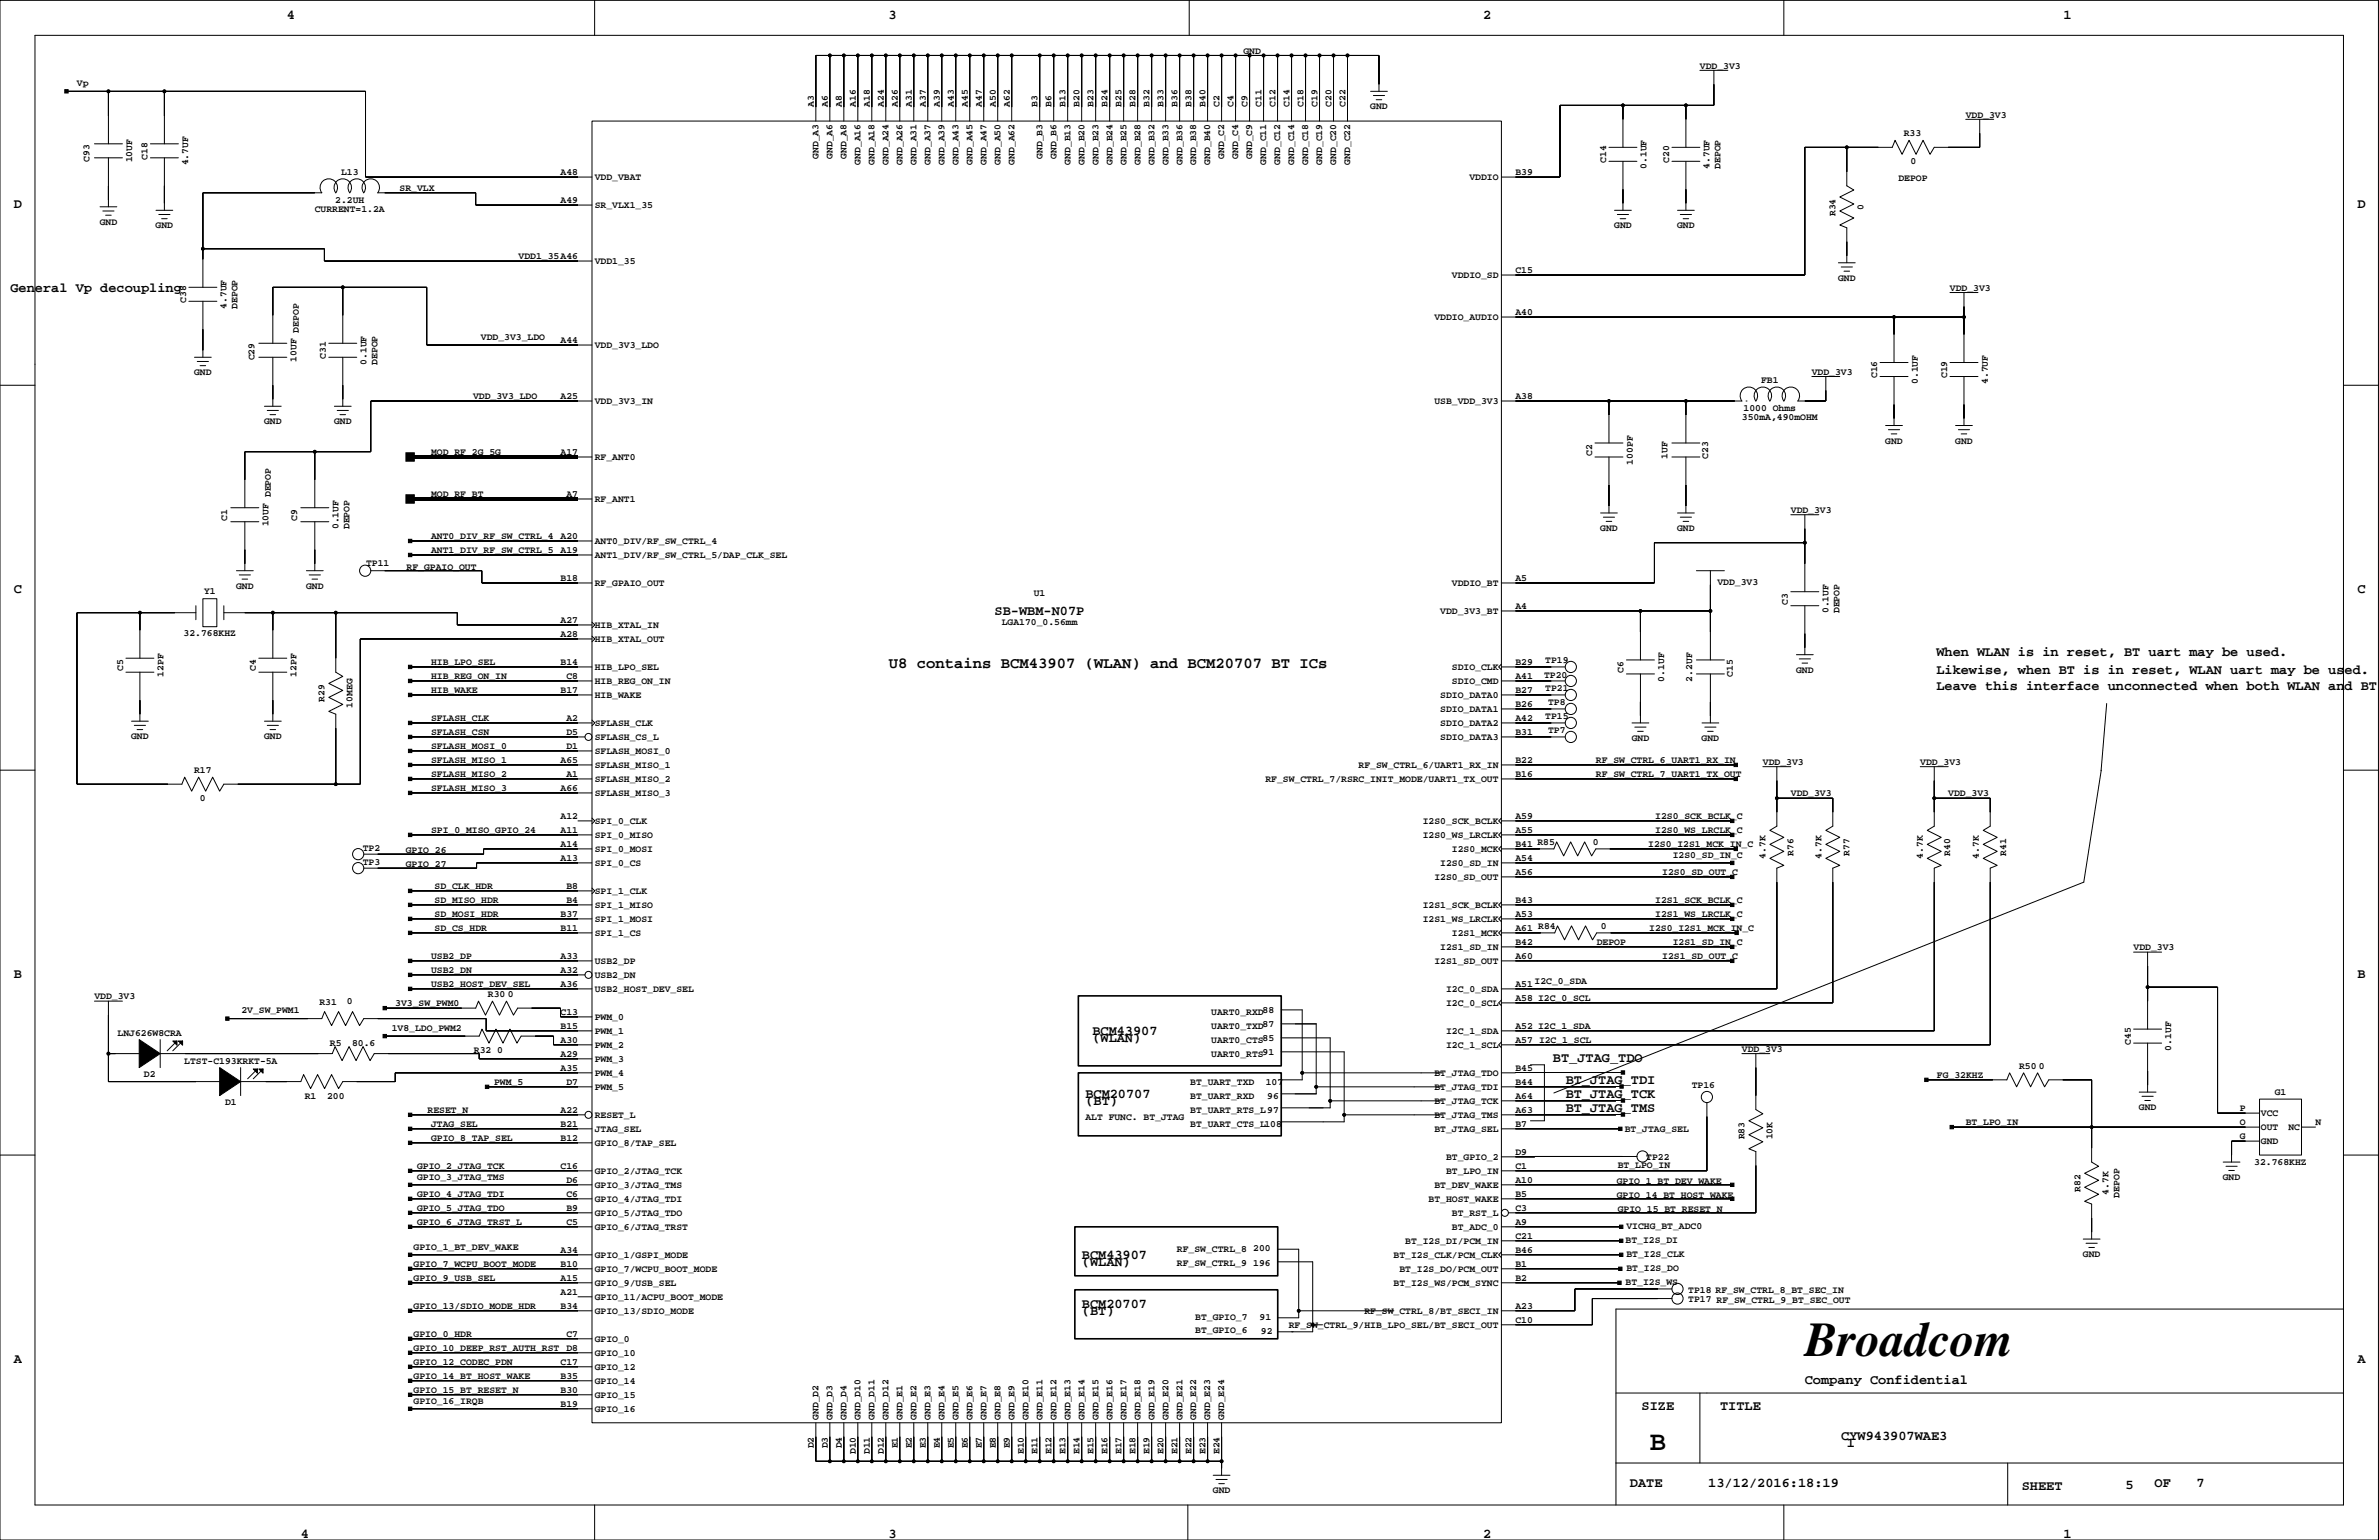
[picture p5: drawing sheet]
<svg xmlns="http://www.w3.org/2000/svg" width="432mm" height="279mm" viewBox="0 0 432 279" stroke-linecap="round" stroke-linejoin="round" font-family="sans-serif">
<defs><g id="words">
<text font-size="8.8" x="327.6" y="246.1">Broadcom</text>
<text font-size="4.9" x="299.4" y="263">B</text>
<text font-size="2.8" x="161.3" y="121.2">U8 contains BCM43907 (WLAN) and BCM20707 BT ICs</text>
<g font-size="2.5">
<text x="52.1" y="3.4">4</text>
<text x="161.3" y="3.4">3</text>
<text x="269.2" y="3.4">2</text>
<text x="374.6" y="3.4">1</text>
<text x="2.5" y="37.7">D</text>
<text x="427.9" y="37.7">D</text>
<text x="1.9" y="53">General Vp decoupling</text>
<text x="2.5" y="107.5">C</text>
<text x="427.9" y="107.5">C</text>
<text x="180.5" y="111.5">SB-WBM-N07P</text>
<text x="351.5" y="119">When WLAN is in reset, BT uart may be used.</text>
<text x="351.5" y="122.3">Likewise, when BT is in reset, WLAN uart may be used.</text>
<text x="351.5" y="125.1">Leave this interface unconnected when both WLAN and BT</text>
<text x="2.5" y="177.4">B</text>
<text x="427.9" y="177.4">B</text>
<text x="198.3" y="187.7">BCM43907</text>
<text x="198.3" y="189.1">(WLAN)</text>
<text x="281.9" y="192.6">BT_JTAG_TDO</text>
<text x="284.2" y="196.7">BT_JTAG_TDI</text>
<text x="197" y="199.1">BCM20707</text>
<text x="197" y="200.6">(BT)</text>
<text x="284.2" y="199.3">BT_JTAG_TCK</text>
<text x="284.2" y="201.8">BT_JTAG_TMS</text>
<text x="196.4" y="228.3">BCM43907</text>
<text x="196.4" y="229.8">(WLAN)</text>
<text x="196.4" y="237.2">BCM20707</text>
<text x="196.4" y="238.6">(BT)</text>
<text x="2.5" y="247.2">A</text>
<text x="327.6" y="251">Company Confidential</text>
<text x="427.9" y="247.2">A</text>
<text x="298" y="255.7">SIZE</text>
<text x="312.2" y="255.7">TITLE</text>
<text x="334.2" y="261.2">CYW943907WAE3</text>
<text x="335.2" y="262.5">1</text>
<text x="295.8" y="269.7">DATE</text>
<text x="310.1" y="269.8">13/12/2016:18:19</text>
<text x="391.1" y="269.7">OF</text>
<text x="398.7" y="269.8">7</text>
<text x="366.9" y="270.3">SHEET</text>
<text x="385.8" y="270.1">5</text>
<text x="54.6" y="279">4</text>
<text x="161.3" y="279">3</text>
<text x="269.2" y="279">2</text>
<text x="374.6" y="279">1</text>
</g>
<g font-size="1.8">
<text x="225.7" y="9.7">GND</text>
<text x="14" y="15.6">Vp</text>
<text x="308.5" y="12.4">VDD_3V3</text>
<text x="147.7" y="19.4" transform="rotate(-90 147.7 19.4)">A3</text>
<text x="150.2" y="19.4" transform="rotate(-90 150.2 19.4)">A6</text>
<text x="152.8" y="19.4" transform="rotate(-90 152.8 19.4)">A8</text>
<text x="155.3" y="19.4" transform="rotate(-90 155.3 19.4)">A16</text>
<text x="157.9" y="19.4" transform="rotate(-90 157.9 19.4)">A18</text>
<text x="160.4" y="19.4" transform="rotate(-90 160.4 19.4)">A24</text>
<text x="162.9" y="19.4" transform="rotate(-90 162.9 19.4)">A26</text>
<text x="165.5" y="19.4" transform="rotate(-90 165.5 19.4)">A31</text>
<text x="168" y="19.4" transform="rotate(-90 168 19.4)">A37</text>
<text x="170.6" y="19.4" transform="rotate(-90 170.6 19.4)">A39</text>
<text x="173.1" y="19.4" transform="rotate(-90 173.1 19.4)">A43</text>
<text x="175.6" y="19.4" transform="rotate(-90 175.6 19.4)">A45</text>
<text x="178.2" y="19.4" transform="rotate(-90 178.2 19.4)">A47</text>
<text x="180.7" y="19.4" transform="rotate(-90 180.7 19.4)">A50</text>
<text x="183.3" y="19.4" transform="rotate(-90 183.3 19.4)">A62</text>
<text x="188.3" y="19.4" transform="rotate(-90 188.3 19.4)">B3</text>
<text x="190.9" y="19.4" transform="rotate(-90 190.9 19.4)">B6</text>
<text x="193.4" y="19.4" transform="rotate(-90 193.4 19.4)">B13</text>
<text x="196" y="19.4" transform="rotate(-90 196 19.4)">B20</text>
<text x="198.5" y="19.4" transform="rotate(-90 198.5 19.4)">B23</text>
<text x="201" y="19.4" transform="rotate(-90 201 19.4)">B24</text>
<text x="203.6" y="19.4" transform="rotate(-90 203.6 19.4)">B25</text>
<text x="206.1" y="19.4" transform="rotate(-90 206.1 19.4)">B28</text>
<text x="208.7" y="19.4" transform="rotate(-90 208.7 19.4)">B32</text>
<text x="211.2" y="19.4" transform="rotate(-90 211.2 19.4)">B33</text>
<text x="213.7" y="19.4" transform="rotate(-90 213.7 19.4)">B36</text>
<text x="216.3" y="19.4" transform="rotate(-90 216.3 19.4)">B38</text>
<text x="218.8" y="19.4" transform="rotate(-90 218.8 19.4)">B40</text>
<text x="221.4" y="19.4" transform="rotate(-90 221.4 19.4)">C2</text>
<text x="223.9" y="19.4" transform="rotate(-90 223.9 19.4)">C4</text>
<text x="226.4" y="19.4" transform="rotate(-90 226.4 19.4)">C9</text>
<text x="229" y="19.4" transform="rotate(-90 229 19.4)">C11</text>
<text x="231.5" y="19.4" transform="rotate(-90 231.5 19.4)">C12</text>
<text x="234" y="19.4" transform="rotate(-90 234 19.4)">C14</text>
<text x="236.6" y="19.4" transform="rotate(-90 236.6 19.4)">C18</text>
<text x="239.1" y="19.4" transform="rotate(-90 239.1 19.4)">C19</text>
<text x="241.7" y="19.4" transform="rotate(-90 241.7 19.4)">C20</text>
<text x="244.2" y="19.4" transform="rotate(-90 244.2 19.4)">C22</text>
<text x="248.7" y="19.9">GND</text>
<text x="356.8" y="21.3">VDD_3V3</text>
<text x="16.2" y="29.3" transform="rotate(-90 16.2 29.3)">C93</text>
<text x="24" y="29.5" transform="rotate(-90 24 29.5)">10UF</text>
<text x="26.8" y="28.9" transform="rotate(-90 26.8 28.9)">C18</text>
<text x="148.6" y="28.8" transform="rotate(-90 148.6 28.8)">GND_A3</text>
<text x="151.1" y="28.8" transform="rotate(-90 151.1 28.8)">GND_A6</text>
<text x="153.7" y="28.8" transform="rotate(-90 153.7 28.8)">GND_A8</text>
<text x="156.2" y="29.9" transform="rotate(-90 156.2 29.9)">GND_A16</text>
<text x="158.7" y="29.9" transform="rotate(-90 158.7 29.9)">GND_A18</text>
<text x="161.3" y="29.9" transform="rotate(-90 161.3 29.9)">GND_A24</text>
<text x="163.8" y="29.9" transform="rotate(-90 163.8 29.9)">GND_A26</text>
<text x="166.4" y="29.9" transform="rotate(-90 166.4 29.9)">GND_A31</text>
<text x="168.9" y="29.9" transform="rotate(-90 168.9 29.9)">GND_A37</text>
<text x="171.4" y="29.9" transform="rotate(-90 171.4 29.9)">GND_A39</text>
<text x="174" y="29.9" transform="rotate(-90 174 29.9)">GND_A43</text>
<text x="176.5" y="29.9" transform="rotate(-90 176.5 29.9)">GND_A45</text>
<text x="179" y="29.9" transform="rotate(-90 179 29.9)">GND_A47</text>
<text x="181.6" y="29.9" transform="rotate(-90 181.6 29.9)">GND_A50</text>
<text x="184.1" y="29.9" transform="rotate(-90 184.1 29.9)">GND_A62</text>
<text x="189.2" y="28.8" transform="rotate(-90 189.2 28.8)">GND_B3</text>
<text x="191.7" y="28.8" transform="rotate(-90 191.7 28.8)">GND_B6</text>
<text x="194.3" y="29.9" transform="rotate(-90 194.3 29.9)">GND_B13</text>
<text x="196.8" y="29.9" transform="rotate(-90 196.8 29.9)">GND_B20</text>
<text x="199.4" y="29.9" transform="rotate(-90 199.4 29.9)">GND_B23</text>
<text x="201.9" y="29.9" transform="rotate(-90 201.9 29.9)">GND_B24</text>
<text x="204.4" y="29.9" transform="rotate(-90 204.4 29.9)">GND_B25</text>
<text x="207" y="29.9" transform="rotate(-90 207 29.9)">GND_B28</text>
<text x="209.5" y="29.9" transform="rotate(-90 209.5 29.9)">GND_B32</text>
<text x="212.1" y="29.9" transform="rotate(-90 212.1 29.9)">GND_B33</text>
<text x="214.6" y="29.9" transform="rotate(-90 214.6 29.9)">GND_B36</text>
<text x="217.1" y="29.9" transform="rotate(-90 217.1 29.9)">GND_B38</text>
<text x="219.7" y="29.9" transform="rotate(-90 219.7 29.9)">GND_B40</text>
<text x="222.2" y="28.8" transform="rotate(-90 222.2 28.8)">GND_C2</text>
<text x="224.8" y="28.8" transform="rotate(-90 224.8 28.8)">GND_C4</text>
<text x="227.3" y="28.8" transform="rotate(-90 227.3 28.8)">GND_C9</text>
<text x="229.8" y="29.9" transform="rotate(-90 229.8 29.9)">GND_C11</text>
<text x="232.4" y="29.9" transform="rotate(-90 232.4 29.9)">GND_C12</text>
<text x="234.9" y="29.9" transform="rotate(-90 234.9 29.9)">GND_C14</text>
<text x="237.5" y="29.9" transform="rotate(-90 237.5 29.9)">GND_C18</text>
<text x="240" y="29.9" transform="rotate(-90 240 29.9)">GND_C19</text>
<text x="242.5" y="29.9" transform="rotate(-90 242.5 29.9)">GND_C20</text>
<text x="245.1" y="29.9" transform="rotate(-90 245.1 29.9)">GND_C22</text>
<text x="291.5" y="29.6" transform="rotate(-90 291.5 29.6)">C14</text>
<text x="302.9" y="29.6" transform="rotate(-90 302.9 29.6)">C20</text>
<text x="345.6" y="24.7">R33</text>
<text x="346.7" y="29.8">0</text>
<text x="34.1" y="30" transform="rotate(-90 34.1 30)">4.7UF</text>
<text x="61.9" y="31.7">L13</text>
<text x="72.5" y="34.7">SR_VLX</text>
<text x="101.7" y="31.8">A48</text>
<text x="108" y="32.6">VDD_VBAT</text>
<text x="266.7" y="32.6">VDDIO</text>
<text x="275.1" y="31.8">B39</text>
<text x="298.9" y="30.6" transform="rotate(-90 298.9 30.6)">0.1UF</text>
<text x="310.3" y="30.6" transform="rotate(-90 310.3 30.6)">4.7UF</text>
<text x="312.3" y="30.6" transform="rotate(-90 312.3 30.6)">DEPOP</text>
<text x="344.6" y="32.8">DEPOP</text>
<text x="18.1" y="40.8">GND</text>
<text x="28.3" y="41.4">GND</text>
<text x="57.1" y="38.5">CURRENT=1.2A</text>
<text x="60.8" y="36.7">2.2UH</text>
<text x="101.7" y="36.9">A49</text>
<text x="108" y="37.7">SR_VLX1_35</text>
<text x="293" y="41.4">GND</text>
<text x="304.4" y="41.4">GND</text>
<text x="333.2" y="39.2" transform="rotate(-90 333.2 39.2)">R34</text>
<text x="338.2" y="38" transform="rotate(-90 338.2 38)">0</text>
<text x="94.1" y="47">VDD1_35A46</text>
<text x="108" y="47.9">VDD1_35</text>
<text x="263.5" y="50.4">VDDIO_SD</text>
<text x="275.1" y="49.6">C15</text>
<text x="333.6" y="51">GND</text>
<text x="353.9" y="52.8">VDD_3V3</text>
<text x="33.8" y="55" transform="rotate(-90 33.8 55)">C38</text>
<text x="41.1" y="56" transform="rotate(-90 41.1 56)">4.7UF</text>
<text x="43.1" y="56" transform="rotate(-90 43.1 56)">DEPOP</text>
<text x="260.4" y="58">VDDIO_AUDIO</text>
<text x="275.1" y="57.2">A40</text>
<text x="46.2" y="65.4" transform="rotate(-90 46.2 65.4)">C29</text>
<text x="53.8" y="65.7" transform="rotate(-90 53.8 65.7)">10UF DEPOP</text>
<text x="59.2" y="65.1" transform="rotate(-90 59.2 65.1)">C31</text>
<text x="87.3" y="61.6">VDD_3V3_LDO</text>
<text x="101.7" y="62.3">A44</text>
<text x="108" y="63.1">VDD_3V3_LDO</text>
<text x="35.2" y="68.1">GND</text>
<text x="66.5" y="66.2" transform="rotate(-90 66.5 66.2)">0.1UF</text>
<text x="68.5" y="66.2" transform="rotate(-90 68.5 66.2)">DEPOP</text>
<text x="319.6" y="69.4">FB1</text>
<text x="328.9" y="68">VDD_3V3</text>
<text x="340.7" y="68.6" transform="rotate(-90 340.7 68.6)">C16</text>
<text x="348.1" y="69.7" transform="rotate(-90 348.1 69.7)">0.1UF</text>
<text x="353.4" y="68.6" transform="rotate(-90 353.4 68.6)">C19</text>
<text x="360.8" y="69.7" transform="rotate(-90 360.8 69.7)">4.7UF</text>
<text x="47.9" y="77">GND</text>
<text x="60.6" y="77">GND</text>
<text x="85.9" y="72.4">VDD_3V3_LDO</text>
<text x="101.7" y="72.4">A25</text>
<text x="108" y="73.3">VDD_3V3_IN</text>
<text x="260.4" y="73.3">USB_VDD_3V3</text>
<text x="275.1" y="72.4">A38</text>
<text x="316.2" y="76.2">350mA,490mOHM</text>
<text x="316.5" y="74.5">1000 Ohms</text>
<text x="78.2" y="82.6">MOD_RF_2G_5G</text>
<text x="101.7" y="82.6">A17</text>
<text x="108" y="83.4">RF_ANT0</text>
<text x="289" y="82.7" transform="rotate(-90 289 82.7)">C2</text>
<text x="302.7" y="83.2" transform="rotate(-90 302.7 83.2)">1UF</text>
<text x="310.1" y="83.2" transform="rotate(-90 310.1 83.2)">C23</text>
<text x="342.2" y="80.5">GND</text>
<text x="354.9" y="80.5">GND</text>
<text x="296.3" y="84.3" transform="rotate(-90 296.3 84.3)">100PF</text>
<text x="41.3" y="94.6" transform="rotate(-90 41.3 94.6)">C1</text>
<text x="48.7" y="95.5" transform="rotate(-90 48.7 95.5)">10UF DEPOP</text>
<text x="54" y="94.6" transform="rotate(-90 54 94.6)">C9</text>
<text x="78.2" y="90.2">MOD_RF_BT</text>
<text x="102.8" y="90.2">A7</text>
<text x="108" y="91">RF_ANT1</text>
<text x="325" y="93.1">VDD_3V3</text>
<text x="61.4" y="96" transform="rotate(-90 61.4 96)">0.1UF</text>
<text x="63.4" y="96" transform="rotate(-90 63.4 96)">DEPOP</text>
<text x="78.2" y="97.8">ANT0_DIV_RF_SW_CTRL_4</text>
<text x="78.2" y="100.4">ANT1_DIV_RF_SW_CTRL_5</text>
<text x="101.7" y="100.4">A19</text>
<text x="101.7" y="97.8">A20</text>
<text x="108" y="98.6">ANT0_DIV/RF_SW_CTRL_4</text>
<text x="108" y="101.2">ANT1_DIV/RF_SW_CTRL_5/DAP_CLK_SEL</text>
<text x="290.4" y="96.4">GND</text>
<text x="304.4" y="96.4">GND</text>
<text x="37" y="107.8">Y1</text>
<text x="42.9" y="106.8">GND</text>
<text x="55.5" y="106.8">GND</text>
<text x="66.4" y="102.8">TP11</text>
<text x="73.8" y="103.4">RF_GPAIO_OUT</text>
<text x="101.7" y="105.5">B18</text>
<text x="108" y="106.3">RF_GPAIO_OUT</text>
<text x="263.5" y="106.3">VDDIO_BT</text>
<text x="275.1" y="105.5">A5</text>
<text x="311.7" y="106.1">VDD_3V3</text>
<text x="101.7" y="113.1">A27</text>
<text x="108" y="113.9">HIB_XTAL_IN</text>
<text x="181.8" y="113.4">LGA170_0.56mm</text>
<text x="187.6" y="108.2">U1</text>
<text x="261.4" y="111.3">VDD_3V3_BT</text>
<text x="275.1" y="110.5">A4</text>
<text x="324.5" y="109.7" transform="rotate(-90 324.5 109.7)">C3</text>
<text x="331.9" y="111.3" transform="rotate(-90 331.9 111.3)">0.1UF</text>
<text x="333.9" y="111.3" transform="rotate(-90 333.9 111.3)">DEPOP</text>
<text x="33.3" y="115.5">32.768KHZ</text>
<text x="101.7" y="115.6">A28</text>
<text x="108" y="116.4">HIB_XTAL_OUT</text>
<text x="22.3" y="121.7" transform="rotate(-90 22.3 121.7)">C5</text>
<text x="29.7" y="122.8" transform="rotate(-90 29.7 122.8)">12PF</text>
<text x="46.5" y="121.7" transform="rotate(-90 46.5 121.7)">C4</text>
<text x="53.8" y="122.8" transform="rotate(-90 53.8 122.8)">12PF</text>
<text x="78.2" y="120.7">HIB_LPO_SEL</text>
<text x="78.2" y="123.2">HIB_REG_ON_IN</text>
<text x="78.2" y="125.8">HIB_WAKE</text>
<text x="101.7" y="125.8">B17</text>
<text x="101.7" y="120.7">B14</text>
<text x="102.8" y="123.2">C8</text>
<text x="108" y="121.5">HIB_LPO_SEL</text>
<text x="108" y="124">HIB_REG_ON_IN</text>
<text x="263.5" y="121.5">SDIO_CLK</text>
<text x="263.5" y="124">SDIO_CMD</text>
<text x="275.1" y="125.8">B27</text>
<text x="275.1" y="123.2">A41</text>
<text x="275.1" y="120.7">B29</text>
<text x="280.3" y="123">TP20</text>
<text x="280.5" y="120.2">TP19</text>
<text x="280.5" y="125.3">TP21</text>
<text x="294.7" y="122.1" transform="rotate(-90 294.7 122.1)">C6</text>
<text x="302.1" y="123.6" transform="rotate(-90 302.1 123.6)">0.1UF</text>
<text x="307.1" y="123.6" transform="rotate(-90 307.1 123.6)">2.2UF</text>
<text x="314.5" y="122.8" transform="rotate(-90 314.5 122.8)">C15</text>
<text x="326" y="122.1">GND</text>
<text x="58.9" y="127.4" transform="rotate(-90 58.9 127.4)">R29</text>
<text x="64" y="128.4" transform="rotate(-90 64 128.4)">10MEG</text>
<text x="78.2" y="130.8">SFLASH_CLK</text>
<text x="102.8" y="130.8">A2</text>
<text x="108" y="126.6">HIB_WAKE</text>
<text x="108" y="131.7">SFLASH_CLK</text>
<text x="261.4" y="126.6">SDIO_DATA0</text>
<text x="261.4" y="129.1">SDIO_DATA1</text>
<text x="261.4" y="131.7">SDIO_DATA2</text>
<text x="275.1" y="130.8">A42</text>
<text x="275.1" y="128.3">B26</text>
<text x="280.5" y="130.4">TP15</text>
<text x="281" y="127.8">TP8</text>
<text x="23.8" y="134.1">GND</text>
<text x="47.9" y="134.1">GND</text>
<text x="78.2" y="135.9">SFLASH_MOSI_0</text>
<text x="78.2" y="133.4">SFLASH_CSN</text>
<text x="102.8" y="135.9">D1</text>
<text x="102.8" y="133.4">D5</text>
<text x="108" y="134.2">SFLASH_CS_L</text>
<text x="108" y="136.7">SFLASH_MOSI_0</text>
<text x="261.4" y="134.2">SDIO_DATA3</text>
<text x="275.1" y="133.4">B31</text>
<text x="281" y="132.9">TP7</text>
<text x="296.2" y="134.5">GND</text>
<text x="308.9" y="134.5">GND</text>
<text x="35.2" y="140.2">R17</text>
<text x="78.2" y="138.5">SFLASH_MISO_1</text>
<text x="78.2" y="141">SFLASH_MISO_2</text>
<text x="78.2" y="143.5">SFLASH_MISO_3</text>
<text x="101.7" y="143.5">A66</text>
<text x="101.7" y="138.5">A65</text>
<text x="102.8" y="141">A1</text>
<text x="108" y="139.3">SFLASH_MISO_1</text>
<text x="108" y="141.8">SFLASH_MISO_2</text>
<text x="229.7" y="141.8">RF_SW_CTRL_7/RSRC_INIT_MODE/UART1_TX_OUT</text>
<text x="246.6" y="139.3">RF_SW_CTRL_6/UART1_RX_IN</text>
<text x="275.1" y="141">B16</text>
<text x="275.1" y="138.5">B22</text>
<text x="289.7" y="141">RF_SW_CTRL_7_UART1_TX_OUT</text>
<text x="289.7" y="138.5">RF_SW_CTRL_6_UART1_RX_IN</text>
<text x="320" y="138.8">VDD_3V3</text>
<text x="348.5" y="138.8">VDD_3V3</text>
<text x="36.3" y="145.3">0</text>
<text x="101.7" y="148.6">A12</text>
<text x="108" y="144.4">SFLASH_MISO_3</text>
<text x="108" y="149.4">SPI_0_CLK</text>
<text x="258.2" y="149.4">I2S0_SCK_BCLK</text>
<text x="275.1" y="148.6">A59</text>
<text x="300.4" y="148.6">I2S0_SCK_BCLK_C</text>
<text x="325" y="144.5">VDD_3V3</text>
<text x="353.6" y="144.5">VDD_3V3</text>
<text x="65.8" y="154.3">TP2</text>
<text x="73.6" y="154.8">GPIO_26</text>
<text x="78.2" y="151.2">SPI_0_MISO_GPIO_24</text>
<text x="101.7" y="153.7">A14</text>
<text x="101.7" y="151.2">A11</text>
<text x="108" y="152">SPI_0_MISO</text>
<text x="108" y="154.5">SPI_0_MOSI</text>
<text x="258.2" y="152">I2S0_WS_LRCLK</text>
<text x="263.5" y="154.5">I2S0_MCK</text>
<text x="275.1" y="153.7">B41 R85</text>
<text x="275.1" y="151.2">A55</text>
<text x="289.1" y="153.2">0</text>
<text x="299.2" y="153.7">I2S0_I2S1_MCK_IN_C</text>
<text x="300.4" y="151.2">I2S0_WS_LRCLK_C</text>
<text x="303.6" y="155.6">I2S0_SD_IN_C</text>
<text x="320.5" y="155.8" transform="rotate(-90 320.5 155.8)">4.7K</text>
<text x="325.5" y="155.3" transform="rotate(-90 325.5 155.3)">R76</text>
<text x="330.6" y="155.8" transform="rotate(-90 330.6 155.8)">4.7K</text>
<text x="335.7" y="155.3" transform="rotate(-90 335.7 155.3)">R77</text>
<text x="349" y="155.8" transform="rotate(-90 349 155.8)">4.7K</text>
<text x="354" y="155.3" transform="rotate(-90 354 155.3)">R40</text>
<text x="359.2" y="155.8" transform="rotate(-90 359.2 155.8)">4.7K</text>
<text x="364.1" y="155.3" transform="rotate(-90 364.1 155.3)">R41</text>
<text x="65.8" y="156.9">TP3</text>
<text x="73.6" y="157.4">GPIO_27</text>
<text x="78.9" y="161.3">SD_CLK_HDR</text>
<text x="101.7" y="156.2">A13</text>
<text x="102.8" y="161.3">B8</text>
<text x="108" y="157.1">SPI_0_CS</text>
<text x="260.4" y="159.6">I2S0_SD_OUT</text>
<text x="261.4" y="157.1">I2S0_SD_IN</text>
<text x="275.1" y="158.8">A56</text>
<text x="275.1" y="156.2">A54</text>
<text x="301.7" y="158.8">I2S0_SD_OUT_C</text>
<text x="78.9" y="163.9">SD_MISO_HDR</text>
<text x="78.9" y="166.4">SD_MOSI_HDR</text>
<text x="101.7" y="166.4">B37</text>
<text x="102.8" y="163.9">B4</text>
<text x="108" y="162.1">SPI_1_CLK</text>
<text x="108" y="164.7">SPI_1_MISO</text>
<text x="108" y="167.2">SPI_1_MOSI</text>
<text x="258.2" y="164.7">I2S1_SCK_BCLK</text>
<text x="258.2" y="167.2">I2S1_WS_LRCLK</text>
<text x="275.1" y="166.4">A53</text>
<text x="275.1" y="163.9">B43</text>
<text x="300.4" y="166.4">I2S1_WS_LRCLK_C</text>
<text x="300.4" y="163.9">I2S1_SCK_BCLK_C</text>
<text x="78.9" y="168.9">SD_CS_HDR</text>
<text x="101.7" y="168.9">B11</text>
<text x="108" y="169.7">SPI_1_CS</text>
<text x="261.4" y="172.3">I2S1_SD_IN</text>
<text x="263.5" y="169.7">I2S1_MCK</text>
<text x="275.1" y="171.5">B42</text>
<text x="275.1" y="168.9">A61 R84</text>
<text x="289.8" y="171.5">DEPOP</text>
<text x="290.6" y="168.5">0</text>
<text x="299.3" y="168.9">I2S0_I2S1_MCK_IN_C</text>
<text x="303.6" y="171.5">I2S1_SD_IN_C</text>
<text x="387.3" y="172.4">VDD_3V3</text>
<text x="78.2" y="174">USB2_DP</text>
<text x="78.2" y="176.6">USB2_DN</text>
<text x="78.2" y="179.1">USB2_HOST_DEV_SEL</text>
<text x="101.7" y="179.1">A36</text>
<text x="101.7" y="176.6">A32</text>
<text x="101.7" y="174">A33</text>
<text x="108" y="174.8">USB2_DP</text>
<text x="108" y="177.4">USB2_DN</text>
<text x="108" y="179.9">USB2_HOST_DEV_SEL</text>
<text x="260.4" y="174.8">I2S1_SD_OUT</text>
<text x="262.5" y="179.9">I2C_0_SDA</text>
<text x="275.1" y="179.1">A51</text>
<text x="275.1" y="174">A60</text>
<text x="278.5" y="178.5">I2C_0_SDA</text>
<text x="301.7" y="174">I2S1_SD_OUT_C</text>
<text x="17.1" y="181.3">VDD_3V3</text>
<text x="43.8" y="183.9">2V_SW_PWM1</text>
<text x="58" y="182.3">R31</text>
<text x="63" y="182.1">0</text>
<text x="71.7" y="182.6">3V3_SW_PWM0</text>
<text x="88.6" y="180.9">R30</text>
<text x="92.2" y="180.9">0</text>
<text x="101.7" y="184.2">C13</text>
<text x="108" y="185">PWM_0</text>
<text x="219.9" y="184.2">UART0_RXD</text>
<text x="229.2" y="183.7">88</text>
<text x="262.5" y="182.4">I2C_0_SCL</text>
<text x="275.1" y="181.6">A58 I2C_0_SCL</text>
<text x="21.4" y="188">LNJ626W8CRA</text>
<text x="59.9" y="189.7">R5</text>
<text x="63.9" y="189.7">80.6</text>
<text x="71.1" y="187">1V8_LDO_PWM2</text>
<text x="86" y="191">R32</text>
<text x="90.3" y="191">0</text>
<text x="101.7" y="191.8">A29</text>
<text x="101.7" y="189.3">A30</text>
<text x="101.7" y="186.7">B15</text>
<text x="108" y="187.5">PWM_1</text>
<text x="108" y="190.1">PWM_2</text>
<text x="219.9" y="186.7">UART0_TXD</text>
<text x="219.9" y="189.3">UART0_CTS</text>
<text x="219.9" y="191.8">UART0_RTS</text>
<text x="229.2" y="186.3">87</text>
<text x="229.2" y="188.8">85</text>
<text x="229.2" y="191.3">91</text>
<text x="262.5" y="187.5">I2C_1_SDA</text>
<text x="262.5" y="190.1">I2C_1_SCL</text>
<text x="275.1" y="189.3">A57 I2C_1_SCL</text>
<text x="275.1" y="186.7">A52 I2C_1_SDA</text>
<text x="316.2" y="190.8">VDD_3V3</text>
<text x="386.7" y="189.6" transform="rotate(-90 386.7 189.6)">C45</text>
<text x="394.1" y="190.6" transform="rotate(-90 394.1 190.6)">0.1UF</text>
<text x="26.1" y="195.3">D2</text>
<text x="33.4" y="193">LTST-C193KRKT-5A</text>
<text x="89.7" y="196.9">PWM_5</text>
<text x="101.7" y="194.3">A35</text>
<text x="102.8" y="196.9">D7</text>
<text x="108" y="192.6">PWM_3</text>
<text x="108" y="195.1">PWM_4</text>
<text x="108" y="197.7">PWM_5</text>
<text x="216" y="196.9">BT_UART_TXD</text>
<text x="229.8" y="196.9">107</text>
<text x="260.4" y="195.1">BT_JTAG_TDO</text>
<text x="260.4" y="197.7">BT_JTAG_TDI</text>
<text x="275.1" y="196.9">B44</text>
<text x="275.1" y="194.3">B45</text>
<text x="307.1" y="197.4">TP16</text>
<text x="351.6" y="195.6">FG_32KHZ</text>
<text x="366.5" y="194">R50</text>
<text x="370.1" y="193.9">0</text>
<text x="40.8" y="200.4">D1</text>
<text x="55.3" y="199.4">R1</text>
<text x="59.4" y="199.4">200</text>
<text x="77.6" y="202">RESET_N</text>
<text x="101.7" y="202">A22</text>
<text x="108" y="202.8">RESET_L</text>
<text x="197" y="203.2">ALT FUNC. BT_JTAG</text>
<text x="216" y="199.4">BT_UART_RXD</text>
<text x="216" y="202">BT_UART_RTS_L97</text>
<text x="230" y="199.4">96</text>
<text x="260.4" y="200.2">BT_JTAG_TCK</text>
<text x="260.4" y="202.8">BT_JTAG_TMS</text>
<text x="275.1" y="202">A63</text>
<text x="275.1" y="199.4">A64</text>
<text x="388.2" y="201.4">GND</text>
<text x="406.5" y="201.6">P</text>
<text x="410.4" y="202.4">VCC</text>
<text x="412.9" y="198.6">G1</text>
<text x="78.2" y="204.5">JTAG_SEL</text>
<text x="78.2" y="207">GPIO_8_TAP_SEL</text>
<text x="101.7" y="207">B12</text>
<text x="101.7" y="204.5">B21</text>
<text x="108" y="205.3">JTAG_SEL</text>
<text x="108" y="207.8">GPIO_8/TAP_SEL</text>
<text x="216" y="204.5">BT_UART_CTS_L108</text>
<text x="260.4" y="205.3">BT_JTAG_SEL</text>
<text x="275.1" y="204.5">B7</text>
<text x="275.1" y="209.6">D9</text>
<text x="294.9" y="205.4">BT_JTAG_SEL</text>
<text x="316.7" y="206.7" transform="rotate(-90 316.7 206.7)">R83</text>
<text x="321.7" y="206.7" transform="rotate(-90 321.7 206.7)">10K</text>
<text x="356.8" y="204.2">BT_LPO_IN</text>
<text x="406.5" y="206.7">G</text>
<text x="406.5" y="204.2">O</text>
<text x="410.4" y="205">OUT</text>
<text x="410.4" y="207.5">GND</text>
<text x="415.4" y="205">NC</text>
<text x="420.3" y="204.2">N</text>
<text x="75.7" y="212.1">GPIO_2_JTAG_TCK</text>
<text x="75.7" y="214">GPIO_3_JTAG_TMS</text>
<text x="101.7" y="212.1">C16</text>
<text x="102.8" y="214.6">D6</text>
<text x="108" y="212.9">GPIO_2/JTAG_TCK</text>
<text x="108" y="215.5">GPIO_3/JTAG_TMS</text>
<text x="260.4" y="215.5">BT_DEV_WAKE</text>
<text x="262.5" y="212.9">BT_LPO_IN</text>
<text x="262.5" y="210.4">BT_GPIO_2</text>
<text x="275.1" y="214.6">A10</text>
<text x="275.1" y="212.1">C1</text>
<text x="293.5" y="214.8">GPIO_1_BT_DEV_WAKE</text>
<text x="293.6" y="212">BT_LPO_IN</text>
<text x="298.8" y="210.5">TP22</text>
<text x="403.5" y="214.1">GND</text>
<text x="409.2" y="211.3">32.768KHZ</text>
<text x="75.7" y="219.7">GPIO_5_JTAG_TDO</text>
<text x="75.7" y="217.2">GPIO_4_JTAG_TDI</text>
<text x="102.8" y="219.7">B9</text>
<text x="102.8" y="217.2">C6</text>
<text x="108" y="218">GPIO_4/JTAG_TDI</text>
<text x="108" y="220.5">GPIO_5/JTAG_TDO</text>
<text x="259.3" y="218">BT_HOST_WAKE</text>
<text x="263.5" y="220.5">BT_RST_L</text>
<text x="275.1" y="219.7">C3</text>
<text x="275.1" y="217.2">B5</text>
<text x="293.5" y="217.3">GPIO_14_BT_HOST_WAKE</text>
<text x="293.6" y="219.9">GPIO_15_BT_RESET_N</text>
<text x="377.6" y="216.2" transform="rotate(-90 377.6 216.2)">R82</text>
<text x="382.7" y="216.8" transform="rotate(-90 382.7 216.8)">4.7K</text>
<text x="384.7" y="217.3" transform="rotate(-90 384.7 217.3)">DEPOP</text>
<text x="75.1" y="226.7">GPIO_1_BT_DEV_WAKE</text>
<text x="75.7" y="222.3">GPIO_6_JTAG_TRST_L</text>
<text x="101.7" y="227.3">A34</text>
<text x="102.8" y="222.3">C5</text>
<text x="108" y="223.1">GPIO_6/JTAG_TRST</text>
<text x="213.6" y="227.1">RF_SW_CTRL_8</text>
<text x="227.5" y="226.9">200</text>
<text x="255.1" y="225.6">BT_I2S_DI/PCM_IN</text>
<text x="263.5" y="223.1">BT_ADC_0</text>
<text x="275.1" y="227.3">B46</text>
<text x="275.1" y="224.8">C21</text>
<text x="275.1" y="222.3">A9</text>
<text x="295" y="225.6">BT_I2S_DI</text>
<text x="295.2" y="223.1">VICHG_BT_ADC0</text>
<text x="75.1" y="229.9">GPIO_7_WCPU_BOOT_MODE</text>
<text x="75.1" y="232.4">GPIO_9_USB_SEL</text>
<text x="101.7" y="232.4">A15</text>
<text x="101.7" y="229.9">B10</text>
<text x="108" y="228.2">GPIO_1/GSPI_MODE</text>
<text x="108" y="230.7">GPIO_7/WCPU_BOOT_MODE</text>
<text x="108" y="233.2">GPIO_9/USB_SEL</text>
<text x="213.6" y="229.6">RF_SW_CTRL_9</text>
<text x="227.5" y="229.7">196</text>
<text x="253" y="233.2">BT_I2S_WS/PCM_SYNC</text>
<text x="253" y="228.2">BT_I2S_CLK/PCM_CLK</text>
<text x="254" y="230.7">BT_I2S_DO/PCM_OUT</text>
<text x="275.1" y="229.9">B1</text>
<text x="275.1" y="232.4">B2</text>
<text x="295" y="233.1">BT_I2S_WS</text>
<text x="295.2" y="230.7">BT_I2S_DO</text>
<text x="295.2" y="228.1">BT_I2S_CLK</text>
<text x="378.1" y="228.1">GND</text>
<text x="75.1" y="237.5">GPIO_13/SDIO_MODE_HDR</text>
<text x="101.7" y="237.5">B34</text>
<text x="101.7" y="235">A21</text>
<text x="108" y="235.8">GPIO_11/ACPU_BOOT_MODE</text>
<text x="108" y="238.3">GPIO_13/SDIO_MODE</text>
<text x="216.9" y="239.5">BT_GPIO_7</text>
<text x="228.6" y="239.5">91</text>
<text x="247.7" y="238.3">RF_SW_CTRL_8/BT_SECI_IN</text>
<text x="275.1" y="237.5">A23</text>
<text x="306.4" y="236.2">TP17 RF_SW_CTRL_9_BT_SEC_OUT</text>
<text x="306.4" y="234.7">TP18 RF_SW_CTRL_8_BT_SEC_IN</text>
<text x="75.1" y="245.1">GPIO_10_DEEP_RST_AUTH_RST</text>
<text x="75.1" y="242.6">GPIO_0_HDR</text>
<text x="102.8" y="245.1">D8</text>
<text x="102.8" y="242.6">C7</text>
<text x="108" y="243.4">GPIO_0</text>
<text x="108" y="245.9">GPIO_10</text>
<text x="216.9" y="241.8">BT_GPIO_6</text>
<text x="228.9" y="242.1">92</text>
<text x="233.9" y="240.9">RF_SW_CTRL_9/HIB_LPO_SEL/BT_SECI_OUT</text>
<text x="275.1" y="240">C10</text>
<text x="75.1" y="247.7">GPIO_12_CODEC_PDN</text>
<text x="75.1" y="250.2">GPIO_14_BT_HOST_WAKE</text>
<text x="101.7" y="250.2">B35</text>
<text x="101.7" y="247.7">C17</text>
<text x="108" y="248.5">GPIO_12</text>
<text x="108" y="251">GPIO_14</text>
<text x="75.1" y="252.7">GPIO_15_BT_RESET_N</text>
<text x="75.1" y="254.6">GPIO_16_IRQB</text>
<text x="101.7" y="255.3">B19</text>
<text x="101.7" y="252.7">B30</text>
<text x="108" y="253.5">GPIO_15</text>
<text x="108" y="256.1">GPIO_16</text>
<text x="148.6" y="257.6" transform="rotate(-90 148.6 257.6)">GND_D2</text>
<text x="151.1" y="257.6" transform="rotate(-90 151.1 257.6)">GND_D3</text>
<text x="153.7" y="257.6" transform="rotate(-90 153.7 257.6)">GND_D4</text>
<text x="156.2" y="257.6" transform="rotate(-90 156.2 257.6)">GND_D10</text>
<text x="158.7" y="257.6" transform="rotate(-90 158.7 257.6)">GND_D11</text>
<text x="161.3" y="257.6" transform="rotate(-90 161.3 257.6)">GND_D12</text>
<text x="163.8" y="257.6" transform="rotate(-90 163.8 257.6)">GND_E1</text>
<text x="166.4" y="257.6" transform="rotate(-90 166.4 257.6)">GND_E2</text>
<text x="168.9" y="257.6" transform="rotate(-90 168.9 257.6)">GND_E3</text>
<text x="171.4" y="257.6" transform="rotate(-90 171.4 257.6)">GND_E4</text>
<text x="174" y="257.6" transform="rotate(-90 174 257.6)">GND_E5</text>
<text x="176.5" y="257.6" transform="rotate(-90 176.5 257.6)">GND_E6</text>
<text x="179" y="257.6" transform="rotate(-90 179 257.6)">GND_E7</text>
<text x="181.6" y="257.6" transform="rotate(-90 181.6 257.6)">GND_E8</text>
<text x="184.1" y="257.6" transform="rotate(-90 184.1 257.6)">GND_E9</text>
<text x="186.7" y="257.6" transform="rotate(-90 186.7 257.6)">GND_E10</text>
<text x="189.2" y="257.6" transform="rotate(-90 189.2 257.6)">GND_E11</text>
<text x="191.7" y="257.6" transform="rotate(-90 191.7 257.6)">GND_E12</text>
<text x="194.3" y="257.6" transform="rotate(-90 194.3 257.6)">GND_E13</text>
<text x="196.8" y="257.6" transform="rotate(-90 196.8 257.6)">GND_E14</text>
<text x="199.4" y="257.6" transform="rotate(-90 199.4 257.6)">GND_E15</text>
<text x="201.9" y="257.6" transform="rotate(-90 201.9 257.6)">GND_E16</text>
<text x="204.4" y="257.6" transform="rotate(-90 204.4 257.6)">GND_E17</text>
<text x="207" y="257.6" transform="rotate(-90 207 257.6)">GND_E18</text>
<text x="209.5" y="257.6" transform="rotate(-90 209.5 257.6)">GND_E19</text>
<text x="212.1" y="257.6" transform="rotate(-90 212.1 257.6)">GND_E20</text>
<text x="214.6" y="257.6" transform="rotate(-90 214.6 257.6)">GND_E21</text>
<text x="217.1" y="257.6" transform="rotate(-90 217.1 257.6)">GND_E22</text>
<text x="219.7" y="257.6" transform="rotate(-90 219.7 257.6)">GND_E23</text>
<text x="222.2" y="257.6" transform="rotate(-90 222.2 257.6)">GND_E24</text>
<text x="147.7" y="262.8" transform="rotate(-90 147.7 262.8)">D2</text>
<text x="150.2" y="262.8" transform="rotate(-90 150.2 262.8)">D3</text>
<text x="152.8" y="262.8" transform="rotate(-90 152.8 262.8)">D4</text>
<text x="155.3" y="263.8" transform="rotate(-90 155.3 263.8)">D10</text>
<text x="157.9" y="263.8" transform="rotate(-90 157.9 263.8)">D11</text>
<text x="160.4" y="263.8" transform="rotate(-90 160.4 263.8)">D12</text>
<text x="162.9" y="262.8" transform="rotate(-90 162.9 262.8)">E1</text>
<text x="165.5" y="262.8" transform="rotate(-90 165.5 262.8)">E2</text>
<text x="168" y="262.8" transform="rotate(-90 168 262.8)">E3</text>
<text x="170.6" y="262.8" transform="rotate(-90 170.6 262.8)">E4</text>
<text x="173.1" y="262.8" transform="rotate(-90 173.1 262.8)">E5</text>
<text x="175.6" y="262.8" transform="rotate(-90 175.6 262.8)">E6</text>
<text x="178.2" y="262.8" transform="rotate(-90 178.2 262.8)">E7</text>
<text x="180.7" y="262.8" transform="rotate(-90 180.7 262.8)">E8</text>
<text x="183.3" y="262.8" transform="rotate(-90 183.3 262.8)">E9</text>
<text x="185.8" y="263.8" transform="rotate(-90 185.8 263.8)">E10</text>
<text x="188.3" y="263.8" transform="rotate(-90 188.3 263.8)">E11</text>
<text x="190.9" y="263.8" transform="rotate(-90 190.9 263.8)">E12</text>
<text x="193.4" y="263.8" transform="rotate(-90 193.4 263.8)">E13</text>
<text x="196" y="263.8" transform="rotate(-90 196 263.8)">E14</text>
<text x="198.5" y="263.8" transform="rotate(-90 198.5 263.8)">E15</text>
<text x="201" y="263.8" transform="rotate(-90 201 263.8)">E16</text>
<text x="203.6" y="263.8" transform="rotate(-90 203.6 263.8)">E17</text>
<text x="206.1" y="263.8" transform="rotate(-90 206.1 263.8)">E18</text>
<text x="208.7" y="263.8" transform="rotate(-90 208.7 263.8)">E19</text>
<text x="211.2" y="263.8" transform="rotate(-90 211.2 263.8)">E20</text>
<text x="213.7" y="263.8" transform="rotate(-90 213.7 263.8)">E21</text>
<text x="216.3" y="263.8" transform="rotate(-90 216.3 263.8)">E22</text>
<text x="218.8" y="263.8" transform="rotate(-90 218.8 263.8)">E23</text>
<text x="221.4" y="263.8" transform="rotate(-90 221.4 263.8)">E24</text>
<text x="220.1" y="270.9">GND</text>
</g>
</g></defs>
<g fill="none" stroke="#000" stroke-width=".18">
<path d="M0 .1h431.7v279.3h-431.7zM6.3 6.4h419.1v266.7h-419.1zM12.1 16.6h54.2v15.5h41.1M19.7 16.6v9.5M29.8 16.6v9.5M107.9 .1v6.3M150.6 10.1v11.9M153.2 10.1v11.9M155.7 10.1v11.9M158.2 10.1v11.9M160.8 10.1v11.9M163.3 10.1v11.9"/>
<path d="M165.9 10.1v11.9M168.4 10.1v11.9M170.9 10.1v11.9M173.5 10.1v11.9M176 10.1v11.9M178.6 10.1v11.9M181.1 10.1v11.9M183.6 10.1v11.9M188.7 10.1v11.9M191.3 10.1v11.9M193.8 10.1v11.9M196.3 10.1v11.9"/>
<path d="M198.9 10.1v11.9M201.4 10.1v11.9M203.9 10.1v11.9M206.5 10.1v11.9M209 10.1v11.9M211.6 10.1v11.9M214.1 10.1v11.9M215.9 .1v6.3M216.6 10.1v11.9M219.2 10.1v11.9M221.7 10.1v11.9M224.3 10.1v11.9"/>
<path d="M226.8 10.1v11.9M229.3 10.1v11.9M231.9 10.1v11.9M234.4 10.1v11.9M237 10.1v11.9M239.5 10.1v11.9M242 10.1v11.9M244.6 10.1v11.9M248.8 16.6h3M249.3 17.3h2M249.8 18.1h1M250.3 16.6v-6.5h-102.2v11.9"/>
<path d="M294.6 19.1v7.6M306 19.1v7.6M308.5 12.8h5.1M311.1 12.8v6.3h-28v13h-10.6M323.8 .1v6.3M17.1 28.6h5.1M17.1 26.1h5.1M18.2 37.5h3M18.7 38.3h2M19.2 39h1M19.7 28.6v8.9M27.3 28.6h5.1"/>
<path d="M27.3 26.1h5.1M28.3 38.2h3.1M28.8 38.9h2.1M29.3 39.7h1M29.8 28.6v9.6M107.4 22h165.1v236.1h-165.1zM107.4 37.2h-21.1v-2.2h-17.7a1.59 1.59 0 0 0-.2-2.1 1.59 1.59 0 0 0-2.2 0 1.59 1.59 0 0 0-.2 2.1 1.59 1.59 0 0 0-.2-2.1 1.59 1.59 0 0 0-2.1 0 1.59 1.59 0 0 0-.2 2.1 1.59 1.59 0 0 0-.2-2.1 1.59 1.59 0 0 0-2.2 0 1.59 1.59 0 0 0-.2 2.1 1.59 1.59 0 0 0-.2-2.1 1.59 1.59 0 0 0-2.1 0 1.59 1.59 0 0 0-.2 2.1h-21.6v17.1M292 29.3h5.1M292 26.7h5.1M293 38.2h3.1M293.6 38.9h2M294.1 39.7h1"/>
<path d="M294.6 29.3v8.9M303.5 29.3h5M303.5 26.7h5M304.5 38.2h3M305 38.9h2M305.5 39.7h1M306 29.3v8.9M335.2 26.7v7l1.3 .8-2.6 1.2 2.6 1.3-2.6 1.3 2.6 1.3-2.6 1.2 1.3 .5v6.4M356.8 21.6h5.1M359.3 21.6v5.1h-8.2l-.8 1.3-1.3-2.5-1.2 2.5-1.3-2.5-1.3 2.5-1.2-2.5-.5 1.2h-15.9v23.2h-55.1M34.3 54.7h5.1M34.3 52.1h5.1"/>
<path d="M36.8 45.1h22.1v2.3h48.5M36.8 54.7v10.1M62.2 52.1v10.2M272.5 57.5h84M333.7 47.7h3M334.2 48.4h2M334.7 49.2h1M343.8 57.5v8.3M353.9 53.1h5.1M356.5 53.1v12.7M0 69.9h6.3M35.3 64.8h3"/>
<path d="M35.8 65.6h2M36.3 66.3h1M47 64.8h5.1M47 62.3h5.1M48 73.7h3M48.5 74.5h2M49 75.2h1M49.5 62.3v-10.2h28v10.5h29.9M49.5 64.8v8.9M59.7 64.8h5.1M59.7 62.3h5.1M60.7 73.7h3"/>
<path d="M61.2 74.5h2M61.7 75.2h1M62.2 64.8v8.9M107.4 72.8h-40.1v9.2h-22.9v10.1M272.5 72.8h43.7M292 72.8v7.6M306 72.8v7.6M316.9 72.8h.1M328.9 68.3h5M331.4 68.3v4.5h-5.1a1.59 1.59 0 0 0-.2-2.2 1.59 1.59 0 0 0-2.1 0 1.59 1.59 0 0 0-.2 2.2 1.59 1.59 0 0 0-.2-2.2 1.59 1.59 0 0 0-2.2 0 1.59 1.59 0 0 0-.2 2.2 1.59 1.59 0 0 0-.2-2.2 1.59 1.59 0 0 0-2.1 0 1.59 1.59 0 0 0-.2 2.2 1.59 1.59 0 0 0-.2-2.2 1.59 1.59 0 0 0-2.1 0 1.59 1.59 0 0 0-.2 2.2M341.2 68.3h5.1M341.2 65.8h5.1"/>
<path d="M342.3 77.2h3M342.8 78h2M343.3 78.7h1M343.8 68.3v8.9M353.9 68.3h5.1M353.9 65.8h5.1M354.9 77.2h3.1M355.5 78h2M356 78.7h1M356.5 68.3v8.9M425.4 69.9h6.3M41.9 94.7h5.1"/>
<path d="M41.9 92.1h5.1M44.4 94.7v8.8M54.6 94.7h5.1M54.6 92.1h5.1M57.1 82v10.1M57.1 94.7v8.8M74.4 98.1h33M104.9 82.9h2.5M104.9 90.5h2.5M289.5 82.9h5.1M289.5 80.4h5.1M290.5 93.1h3.1"/>
<path d="M291 93.8h2M291.5 94.6h1M292 82.9v10.2M303.5 82.9h5M303.5 80.4h5M304.5 93.1h3M305 93.8h2M305.5 94.6h1M306 82.9v10.2M325 93.4h5.1M327.6 98.5h-27.3v7.3h-27.8M327.6 93.4v14"/>
<path d="M22.9 119.4h5M25.4 111.2v8.2M35.6 111.2h-21.6v31.1h19l.5-1.3 1.3 2.5 1.3-2.5 1.2 2.5 1.3-2.5 1.3 2.5 .7-1.2h24.8v-26.4h42M35.6 109.9v2.5M36.8 108.6h2.6v5.1h-2.6zM40.6 111.2h42.4v2.2h24.4M40.6 109.9v2.5M42.9 103.5h3.1M43.4 104.3h2.1M43.9 105.1h1M47 119.4h5.1M49.5 111.2v8.2"/>
<path d="M55.6 103.5h3.1M56.1 104.3h2.1M56.6 105.1h1M60.9 111.2v10.8l1.3 .7-2.5 1.3 2.5 1.3-2.5 1.2 2.5 1.3-2.5 1.3 1.2 .5v12.7M67.3 103.5h20.2v2.3h19.9M74.4 100.7h33M107.4 112.9l.6 .5-.6 .5M107.4 115.4l.6 .5-.6 .5M272.5 110.8h37.9M295.2 119.7h5.1M297.7 110.8v8.9M307.9 103.5h5.1"/>
<path d="M307.9 119.7h5.1M310.4 103.5v16.2M325 109.9h5.1M325 107.4h5.1M326.1 118.8h3M326.6 119.5h2M327.6 109.9v8.9M0 139.7h6.3M22.9 122h5M23.9 130.8h3M24.4 131.6h2M24.9 132.4h1"/>
<path d="M25.4 122v8.8M47 122h5.1M48 130.8h3M48.5 131.6h2M49 132.4h1M49.5 122v8.8M74.4 121h33M74.4 123.5h33M74.4 126.1h33M74.4 131.2h33M74.4 138.8h33M74.4 136.2h33"/>
<path d="M74.4 133.7h31.8M107.4 130.7l.6 .5-.6 .5M272.5 120.5l-.5 .5 .5 .5M272.5 121h11.6M272.5 123.5h11.6M272.5 126.1h11.6M272.5 131.2h11.6M272.5 138.8h42.5M272.5 133.7h11.6M272.5 128.6h11.6M295.2 122.3h5.1M296.2 131.2h3.1"/>
<path d="M296.7 131.9h2.1M297.2 132.7h1.1M297.7 122.3v8.9M307.9 122.3h5.1M308.9 131.2h3.1M309.4 131.9h2.1M309.9 132.7h1.1M310.4 122.3v8.9M320 139.1h5M322.5 139.1v10.8l-1.3 .8 2.6 1.2-2.6 1.3 2.6 1.3-2.6 1.2 2.6 1.3-1.3 .5v21.9h-50M327.1 120.3h1M348.5 139.1h5.1"/>
<path d="M351.1 139.1v10.8l-1.3 .8 2.5 1.2-2.5 1.3 2.5 1.3-2.5 1.2 2.5 1.3-1.2 .5v29.5h-78.6M381.4 139.7l-3.2 20.3-96.2 38.3M382.4 127.6l-1 12.2M425.4 139.7h6.3M74.4 141.3h33M74.4 143.9h33M74.4 151.5h33M104.9 148.9h2.5M107.4 148.4l.6 .5-.6 .5M107.4 156.6h-20.9v.9h-20.5M107.4 154h-19.6v1h-21.8M272.5 154h9.5l.5-1.3 1.3 2.6 1.3-2.6 1.3 2.6 1.2-2.6 1.3 2.6 .8-1.3h25.3"/>
<path d="M272.5 148.4l-.5 .5 .5 .5M272.5 151l-.5 .5 .5 .5M272.5 153.5l-.5 .5 .5 .5M272.5 141.3h42.5M272.5 151.5h41.9M272.5 159.1h41.9M272.5 156.6h41.9M272.5 148.9h41.9M322.5 144.8h10.2v5.1l-1.3 .8 2.5 1.2-2.5 1.3 2.5 1.3-2.5 1.2 2.5 1.3-1.2 .5v24.4h-60.2M351.1 144.8h10.1v5.1l-1.2 .8 2.5 1.2-2.5 1.3 2.5 1.3-2.5 1.2 2.5 1.3-1.3 .5v32.1h-88.7M74.4 174.3h33M74.4 176.9h31.8"/>
<path d="M74.4 179.4h33M74.4 166.7h33M74.4 164.2h33M74.4 169.3h33M74.4 161.6h33M107.4 161.1l.6 .5-.6 .5M272.5 169.3h9.7l.5-1.3 1.3 2.5 1.2-2.5 1.3 2.5 1.3-2.5 1.2 2.5 .8-1.2h25.4M272.5 163.7l-.5 .5 .5 .5M272.5 166.2l-.5 .5 .5 .5M272.5 168.7l-.5 .6 .5 .5M272.5 174.3h41.9M272.5 166.7h41.9"/>
<path d="M272.5 171.8h41.9M272.5 164.2h41.9M387.3 172.7h5M389.8 179.1h12.7v22.8h7.6M389.8 172.7v14M17.1 181.6h5.1M19.7 191.2h5.6M19.7 181.6v14.6h20.2M29.1 191.2h31.2l.5-1.3 1.3 2.5 1.3-2.5 1.2 2.5 1.3-2.5 1.3 2.5 .7-1.2h19.1v.9h20.4M29.1 188.6v5.1M31.9 189.1l-1.6 1.5M32.9 189.1l-1.5 1.5"/>
<path d="M41.3 184.8h17.1l.5-1.3 1.3 2.6 1.3-2.6 1.2 2.6 1.3-2.6 1.3 2.6 .7-1.3h22.2v2.2h19.2M43.7 193.7v5.1M46.5 194.2l-1.6 1.5M47.5 194.2l-1.5 1.5M69.8 182.9h16.5l.5-1.3 1.3 2.6 1.3-2.6 1.3 2.6 1.2-2.6 1.3 2.6 .8-1.3h7.7v1.6h5.7M69.8 188h17.2l.5-1.3 1.3 2.6 1.2-2.6 1.3 2.6 1.3-2.6 1.2 2.6 .8-1.3h5.9v1.6h6.9M88.4 197.2h19M107.4 194.6h-35.7v1.6h-9.5l-.7 1.3-1.3-2.5-1.3 2.5-1.3-2.5-1.2 2.5-1.3-2.5-.5 1.2h-10.9M232.5 183.2h3.9v12.7h-3.9M232.5 185.8h6.4v12.7h-6.4M232.5 188.3h8.9v12.7h-8.9M232.5 190.8h11.5v12.7h-11.5"/>
<path d="M236.4 194.6h25.4M238.9 197.2h22.9M241.4 199.7h20.4M272.5 189.1l-.5 .5 .5 .5M272.5 181.4l-.5 .5 .5 .6M277.8 193.2h2.5v10.1h-2.5M294.3 197.1l-21.8 .1M294.6 199.7h-22.1M294.6 194.6h-22.1M316.2 191.2h5M318.7 191.2v10.1l1.3 .8-2.6 1.2 2.6 1.3-2.6 1.3 2.6 1.3-2.6 1.2 1.3 .5v11.1h-44.9M349.6 195.9h14.6l.6-1.3 1.2 2.6 1.3-2.6 1.3 2.6 1.2-2.6 1.3 2.6 .8-1.3h7.7v14.9l1.3 .8-2.5 1.3 2.5 1.2-2.5 1.3 2.5 1.3-2.5 1.2 1.2 .6v6.3"/>
<path d="M387.3 189.3h5M387.3 186.7h5M388.3 198.1h3M388.8 198.9h2M389.3 199.7h1M389.8 189.3v8.8M410.1 199.4h7.6v10.2h-7.6zM0 209.6h6.3M74.4 204.8h33M74.4 202.3h31.8M74.4 207.3h33M74.4 212.4h33"/>
<path d="M74.4 215h33M74.4 217.5h33M244 202.3h17.8M272.5 204.8h21.6M272.5 215h41.9M272.5 217.5h41.9M294.6 202.2l-22.1 .1M297.1 209.8l-24.6 .1M309.8 200v12.4h-37.3M354.2 204.5h55.9M403.5 210.8h3.1M404 211.6h2.1"/>
<path d="M404.5 212.4h1M410.1 207h-5.1v3.8M417.7 204.5h2.6M425.4 209.6h6.3M74.4 220h33M74.4 222.6h33M74.4 230.2h33M74.4 232.7h33M74.4 237.8h33M74.4 227.7h33M104.9 235.3h2.5M231.9 226.6h3.8v12.5h-3.8"/>
<path d="M231.9 228.9h6.4v12.7h-6.4M235.7 237.8h17.3M272.5 227.2l-.5 .5 .5 .5M272.5 222.6h21.8M272.5 230.2h21.6M272.5 232.7h21.4M272.5 227.7h21.8M272.5 225.1h21.8M303.5 233.8h-17.7v4h-13.3M303.5 235.6h-14.5v4.8h-16.5M378.1 224.8h3.1M378.6 225.6h2.1"/>
<path d="M379.1 226.3h1.1M425.4 237.5h-132.1v35.6M74.4 245.4h33M74.4 248h33M74.4 250.5h33M74.4 253.1h33M74.4 255.6h33M74.4 242.9h33M148.1 258.1v7h73.6M150.6 258.1v7M153.2 258.1v7M155.7 258.1v7"/>
<path d="M158.2 258.1v7M160.8 258.1v7M163.3 258.1v7M165.9 258.1v7M168.4 258.1v7M170.9 258.1v7M173.5 258.1v7M176 258.1v7M178.6 258.1v7M181.1 258.1v7M183.6 258.1v7M186.2 258.1v7"/>
<path d="M188.7 258.1v7M191.3 258.1v7M193.8 258.1v7M196.3 258.1v7M198.9 258.1v7M201.4 258.1v7M203.9 258.1v7M206.5 258.1v7M209 258.1v7M211.6 258.1v7M214.1 258.1v7M216.6 258.1v7"/>
<path d="M219.2 258.1v7M221.7 258.1v9.6M238.3 240.4h1.7M293.3 252.7h132.1M308.5 252.7v12.7M107.9 273.1v6.3M215.6 273.1v6.3M220.2 267.7h3M220.7 268.4h2M221.2 269.2h1M293.3 265.4h132.1M323.8 273.1v6.3"/>
<path d="M364.4 265.4v7.7"/>
<circle cx="19.7" cy="16.6" r=".25"/>
<circle cx="29.8" cy="16.6" r=".25"/>
<circle cx="150.6" cy="10.1" r=".25"/>
<circle cx="153.2" cy="10.1" r=".25"/>
<circle cx="155.7" cy="10.1" r=".25"/>
<circle cx="158.2" cy="10.1" r=".25"/>
<circle cx="160.8" cy="10.1" r=".25"/>
<circle cx="163.3" cy="10.1" r=".25"/>
<circle cx="165.9" cy="10.1" r=".25"/>
<circle cx="168.4" cy="10.1" r=".25"/>
<circle cx="170.9" cy="10.1" r=".25"/>
<circle cx="173.5" cy="10.1" r=".25"/>
<circle cx="176" cy="10.1" r=".25"/>
<circle cx="178.6" cy="10.1" r=".25"/>
<circle cx="181.1" cy="10.1" r=".25"/>
<circle cx="183.6" cy="10.1" r=".25"/>
<circle cx="188.7" cy="10.1" r=".25"/>
<circle cx="191.3" cy="10.1" r=".25"/>
<circle cx="193.8" cy="10.1" r=".25"/>
<circle cx="196.3" cy="10.1" r=".25"/>
<circle cx="198.9" cy="10.1" r=".25"/>
<circle cx="201.4" cy="10.1" r=".25"/>
<circle cx="203.9" cy="10.1" r=".25"/>
<circle cx="206.5" cy="10.1" r=".25"/>
<circle cx="209" cy="10.1" r=".25"/>
<circle cx="211.6" cy="10.1" r=".25"/>
<circle cx="214.1" cy="10.1" r=".25"/>
<circle cx="216.6" cy="10.1" r=".25"/>
<circle cx="219.2" cy="10.1" r=".25"/>
<circle cx="221.7" cy="10.1" r=".25"/>
<circle cx="224.3" cy="10.1" r=".25"/>
<circle cx="226.8" cy="10.1" r=".25"/>
<circle cx="229.3" cy="10.1" r=".25"/>
<circle cx="231.9" cy="10.1" r=".25"/>
<circle cx="234.4" cy="10.1" r=".25"/>
<circle cx="237" cy="10.1" r=".25"/>
<circle cx="239.5" cy="10.1" r=".25"/>
<circle cx="242" cy="10.1" r=".25"/>
<circle cx="244.6" cy="10.1" r=".25"/>
<circle cx="294.6" cy="19.1" r=".25"/>
<circle cx="306" cy="19.1" r=".25"/>
<circle cx="335.2" cy="26.7" r=".25"/>
<circle cx="36.8" cy="45.1" r=".25"/>
<circle cx="62.2" cy="52.1" r=".25"/>
<circle cx="343.8" cy="57.5" r=".25"/>
<circle cx="356.5" cy="57.5" r=".25"/>
<circle cx="292" cy="72.8" r=".25"/>
<circle cx="306" cy="72.8" r=".25"/>
<circle cx="57.1" cy="82" r=".25"/>
<circle cx="327.6" cy="98.5" r=".25"/>
<circle cx="25.4" cy="111.2" r=".25"/>
<circle cx="49.5" cy="111.2" r=".25"/>
<circle cx="60.9" cy="111.2" r=".25"/>
<circle cx="66.3" cy="103.5" r="1.02"/>
<circle cx="297.7" cy="110.8" r=".25"/>
<circle cx="310.4" cy="110.8" r=".25"/>
<circle cx="106.8" cy="133.7" r=".63"/>
<circle cx="285.1" cy="131.2" r="1.02"/>
<circle cx="285.1" cy="123.5" r="1.02"/>
<circle cx="285.1" cy="121" r="1.02"/>
<circle cx="285.1" cy="128.6" r="1.02"/>
<circle cx="285.1" cy="126.1" r="1.02"/>
<circle cx="285.1" cy="133.7" r="1.02"/>
<circle cx="60.9" cy="142.3" r=".25"/>
<circle cx="65" cy="157.5" r="1.02"/>
<circle cx="65" cy="155" r="1.02"/>
<circle cx="322.5" cy="144.8" r=".25"/>
<circle cx="351.1" cy="144.8" r=".25"/>
<circle cx="106.8" cy="176.9" r=".63"/>
<circle cx="389.8" cy="179.1" r=".25"/>
<circle cx="19.7" cy="191.2" r=".25"/>
<circle cx="236.4" cy="194.6" r=".25"/>
<circle cx="238.9" cy="197.2" r=".25"/>
<circle cx="241.4" cy="199.7" r=".25"/>
<circle cx="309.8" cy="199" r="1.02"/>
<circle cx="106.8" cy="202.3" r=".63"/>
<circle cx="244" cy="202.3" r=".25"/>
<circle cx="298.1" cy="209.8" r="1.02"/>
<circle cx="379.6" cy="204.5" r=".25"/>
<circle cx="235.7" cy="237.8" r=".25"/>
<circle cx="273.1" cy="220" r=".63"/>
<circle cx="304.5" cy="233.8" r="1.02"/>
<circle cx="304.5" cy="235.6" r="1.02"/>
<circle cx="238.3" cy="240.4" r=".25"/>
<circle cx="150.6" cy="265.1" r=".25"/>
<circle cx="153.2" cy="265.1" r=".25"/>
<circle cx="155.7" cy="265.1" r=".25"/>
<circle cx="158.2" cy="265.1" r=".25"/>
<circle cx="160.8" cy="265.1" r=".25"/>
<circle cx="163.3" cy="265.1" r=".25"/>
<circle cx="165.9" cy="265.1" r=".25"/>
<circle cx="168.4" cy="265.1" r=".25"/>
<circle cx="170.9" cy="265.1" r=".25"/>
<circle cx="173.5" cy="265.1" r=".25"/>
<circle cx="176" cy="265.1" r=".25"/>
<circle cx="178.6" cy="265.1" r=".25"/>
<circle cx="181.1" cy="265.1" r=".25"/>
<circle cx="183.6" cy="265.1" r=".25"/>
<circle cx="186.2" cy="265.1" r=".25"/>
<circle cx="188.7" cy="265.1" r=".25"/>
<circle cx="191.3" cy="265.1" r=".25"/>
<circle cx="193.8" cy="265.1" r=".25"/>
<circle cx="196.3" cy="265.1" r=".25"/>
<circle cx="198.9" cy="265.1" r=".25"/>
<circle cx="201.4" cy="265.1" r=".25"/>
<circle cx="203.9" cy="265.1" r=".25"/>
<circle cx="206.5" cy="265.1" r=".25"/>
<circle cx="209" cy="265.1" r=".25"/>
<circle cx="211.6" cy="265.1" r=".25"/>
<circle cx="214.1" cy="265.1" r=".25"/>
<circle cx="216.6" cy="265.1" r=".25"/>
<circle cx="219.2" cy="265.1" r=".25"/>
<circle cx="221.7" cy="265.1" r=".25"/>
</g>
<g fill="#000" stroke="#000" stroke-width=".18">
<path d="M11.8 16.3h.6v.6h-.6z" fill-rule="evenodd"/>
<path d="M19.7 16.6v4.4z" fill-rule="evenodd"/>
<path d="M12.1 16.6h7.6z" fill-rule="evenodd"/>
<path d="M29.8 16.6v4.4z" fill-rule="evenodd"/>
<path d="M19.7 16.6h10.1z" fill-rule="evenodd"/>
<path d="M29.8 16.6h36.5z" fill-rule="evenodd"/>
<path d="M66.3 16.6v15.5z" fill-rule="evenodd"/>
<path d="M148.1 10.1v9.3z" fill-rule="evenodd"/>
<path d="M148.1 10.1h2.5z" fill-rule="evenodd"/>
<path d="M150.6 10.1v9.3z" fill-rule="evenodd"/>
<path d="M150.6 10.1h2.6z" fill-rule="evenodd"/>
<path d="M153.2 10.1v9.3z" fill-rule="evenodd"/>
<path d="M153.2 10.1h2.5z" fill-rule="evenodd"/>
<path d="M155.7 10.1v9.3z" fill-rule="evenodd"/>
<path d="M155.7 10.1h2.5z" fill-rule="evenodd"/>
<path d="M158.2 10.1v9.3z" fill-rule="evenodd"/>
<path d="M158.2 10.1h2.6z" fill-rule="evenodd"/>
<path d="M160.8 10.1v9.3z" fill-rule="evenodd"/>
<path d="M160.8 10.1h2.5z" fill-rule="evenodd"/>
<path d="M163.3 10.1v9.3z" fill-rule="evenodd"/>
<path d="M165.9 10.1v9.3z" fill-rule="evenodd"/>
<path d="M163.3 10.1h2.6z" fill-rule="evenodd"/>
<path d="M165.9 10.1h2.5z" fill-rule="evenodd"/>
<path d="M168.4 10.1v9.3z" fill-rule="evenodd"/>
<path d="M168.4 10.1h2.5z" fill-rule="evenodd"/>
<path d="M170.9 10.1v9.3z" fill-rule="evenodd"/>
<path d="M170.9 10.1h2.6z" fill-rule="evenodd"/>
<path d="M173.5 10.1v9.3z" fill-rule="evenodd"/>
<path d="M173.5 10.1h2.5z" fill-rule="evenodd"/>
<path d="M176 10.1v9.3z" fill-rule="evenodd"/>
<path d="M176 10.1h2.6z" fill-rule="evenodd"/>
<path d="M178.6 10.1v9.3z" fill-rule="evenodd"/>
<path d="M178.6 10.1h2.5z" fill-rule="evenodd"/>
<path d="M181.1 10.1v9.3z" fill-rule="evenodd"/>
<path d="M183.6 10.1v9.3z" fill-rule="evenodd"/>
<path d="M181.1 10.1h2.5z" fill-rule="evenodd"/>
<path d="M188.7 10.1v9.3z" fill-rule="evenodd"/>
<path d="M183.6 10.1h5.1z" fill-rule="evenodd"/>
<path d="M188.7 10.1h2.6z" fill-rule="evenodd"/>
<path d="M191.3 10.1v9.3z" fill-rule="evenodd"/>
<path d="M191.3 10.1h2.5z" fill-rule="evenodd"/>
<path d="M193.8 10.1v9.3z" fill-rule="evenodd"/>
<path d="M193.8 10.1h2.5z" fill-rule="evenodd"/>
<path d="M196.3 10.1v9.3z" fill-rule="evenodd"/>
<path d="M196.3 10.1h2.6z" fill-rule="evenodd"/>
<path d="M198.9 10.1v9.3z" fill-rule="evenodd"/>
<path d="M201.4 10.1v9.3z" fill-rule="evenodd"/>
<path d="M198.9 10.1h2.5z" fill-rule="evenodd"/>
<path d="M201.4 10.1h2.5z" fill-rule="evenodd"/>
<path d="M203.9 10.1v9.3z" fill-rule="evenodd"/>
<path d="M203.9 10.1h2.6z" fill-rule="evenodd"/>
<path d="M206.5 10.1v9.3z" fill-rule="evenodd"/>
<path d="M206.5 10.1h2.5z" fill-rule="evenodd"/>
<path d="M209 10.1v9.3z" fill-rule="evenodd"/>
<path d="M211.6 10.1v9.3z" fill-rule="evenodd"/>
<path d="M209 10.1h2.6z" fill-rule="evenodd"/>
<path d="M211.6 10.1h2.5z" fill-rule="evenodd"/>
<path d="M214.1 10.1v9.3z" fill-rule="evenodd"/>
<path d="M214.1 10.1h2.5z" fill-rule="evenodd"/>
<path d="M216.6 10.1v9.3z" fill-rule="evenodd"/>
<path d="M216.6 10.1h2.6z" fill-rule="evenodd"/>
<path d="M219.2 10.1v9.3z" fill-rule="evenodd"/>
<path d="M219.2 10.1h2.5z" fill-rule="evenodd"/>
<path d="M221.7 10.1v9.3z" fill-rule="evenodd"/>
<path d="M221.7 10.1h2.6z" fill-rule="evenodd"/>
<path d="M224.3 10.1v9.3z" fill-rule="evenodd"/>
<path d="M224.3 10.1h2.5z" fill-rule="evenodd"/>
<path d="M226.8 10.1v9.3z" fill-rule="evenodd"/>
<path d="M226.8 10.1h2.5z" fill-rule="evenodd"/>
<path d="M229.3 10.1v9.3z" fill-rule="evenodd"/>
<path d="M231.9 10.1v9.3z" fill-rule="evenodd"/>
<path d="M229.3 10.1h2.6z" fill-rule="evenodd"/>
<path d="M231.9 10.1h2.5z" fill-rule="evenodd"/>
<path d="M234.4 10.1v9.3z" fill-rule="evenodd"/>
<path d="M234.4 10.1h2.6z" fill-rule="evenodd"/>
<path d="M237 10.1v9.3z" fill-rule="evenodd"/>
<path d="M237 10.1h2.5z" fill-rule="evenodd"/>
<path d="M239.5 10.1v9.3z" fill-rule="evenodd"/>
<path d="M239.5 10.1h2.5z" fill-rule="evenodd"/>
<path d="M242 10.1v9.3z" fill-rule="evenodd"/>
<path d="M242 10.1h2.6z" fill-rule="evenodd"/>
<path d="M244.6 10.1v9.3z" fill-rule="evenodd"/>
<path d="M244.6 10.1h5.7z" fill-rule="evenodd"/>
<path d="M250.3 10.1v5.2z" fill-rule="evenodd"/>
<path d="M283.1 19.1v13z" fill-rule="evenodd"/>
<path d="M283.1 19.1h11.5z" fill-rule="evenodd"/>
<path d="M294.6 19.1v2.5z" fill-rule="evenodd"/>
<path d="M306 19.1v2.5z" fill-rule="evenodd"/>
<path d="M294.6 19.1h11.4z" fill-rule="evenodd"/>
<path d="M311.1 15.3v3.8z" fill-rule="evenodd"/>
<path d="M306 19.1h5.1z" fill-rule="evenodd"/>
<path d="M19.7 33.7v2.6z" fill-rule="evenodd"/>
<path d="M29.8 33.7v3.2z" fill-rule="evenodd"/>
<path d="M36.8 35v10.1z" fill-rule="evenodd"/>
<path d="M36.8 35h20.3z" fill-rule="evenodd"/>
<path d="M86.3 35v2.2z" fill-rule="evenodd"/>
<path d="M69.8 35h16.5z" fill-rule="evenodd"/>
<path d="M86.3 37.2h18.6z" fill-rule="evenodd"/>
<path d="M66.3 32.1h38.6z" fill-rule="evenodd"/>
<path d="M275.1 32.1h8z" fill-rule="evenodd"/>
<path d="M294.6 34.3v2.6z" fill-rule="evenodd"/>
<path d="M306 34.3v2.6z" fill-rule="evenodd"/>
<path d="M327.6 26.7v23.2z" fill-rule="evenodd"/>
<path d="M327.6 26.7h7.6z" fill-rule="evenodd"/>
<path d="M335.2 26.7v4.5z" fill-rule="evenodd"/>
<path d="M335.2 26.7h5.7z" fill-rule="evenodd"/>
<path d="M353.6 26.7h5.7z" fill-rule="evenodd"/>
<path d="M359.3 24.2v2.5z" fill-rule="evenodd"/>
<path d="M36.8 45.1v1.9z" fill-rule="evenodd"/>
<path d="M36.8 59.7v3.8z" fill-rule="evenodd"/>
<path d="M49.5 52.1v5.1z" fill-rule="evenodd"/>
<path d="M58.9 45.1v2.3z" fill-rule="evenodd"/>
<path d="M36.8 45.1h22.1z" fill-rule="evenodd"/>
<path d="M62.2 52.1v5.1z" fill-rule="evenodd"/>
<path d="M49.5 52.1h12.7z" fill-rule="evenodd"/>
<path d="M77.5 52.1v10.5z" fill-rule="evenodd"/>
<path d="M62.2 52.1h15.3z" fill-rule="evenodd"/>
<path d="M58.9 47.4h46z" fill-rule="evenodd"/>
<path d="M275.1 49.9h52.5z" fill-rule="evenodd"/>
<path d="M335.2 43.9v2.5z" fill-rule="evenodd"/>
<path d="M343.8 57.5v3.2z" fill-rule="evenodd"/>
<path d="M275.1 57.5h68.7z" fill-rule="evenodd"/>
<path d="M356.5 55.6v1.9z" fill-rule="evenodd"/>
<path d="M356.5 57.5v3.2z" fill-rule="evenodd"/>
<path d="M343.8 57.5h12.7z" fill-rule="evenodd"/>
<path d="M49.5 69.9v2.5z" fill-rule="evenodd"/>
<path d="M62.2 69.9v2.5z" fill-rule="evenodd"/>
<path d="M67.3 72.8v9.2z" fill-rule="evenodd"/>
<path d="M77.5 62.6h27.4z" fill-rule="evenodd"/>
<path d="M67.3 72.8h37.6z" fill-rule="evenodd"/>
<path d="M292 72.8v2.5z" fill-rule="evenodd"/>
<path d="M275.1 72.8h16.9z" fill-rule="evenodd"/>
<path d="M292 72.8h14z" fill-rule="evenodd"/>
<path d="M306 72.8v2.5z" fill-rule="evenodd"/>
<path d="M306 72.8h8.9z" fill-rule="evenodd"/>
<path d="M327.6 72.8h3.8z" fill-rule="evenodd"/>
<path d="M331.4 70.9v1.9z" fill-rule="evenodd"/>
<path d="M343.8 73.4v2.5z" fill-rule="evenodd"/>
<path d="M356.5 73.4v2.5z" fill-rule="evenodd"/>
<path d="M44.4 99.7v2.6z" fill-rule="evenodd"/>
<path d="M44.4 82v5z" fill-rule="evenodd"/>
<path d="M57.1 99.7v2.6z" fill-rule="evenodd"/>
<path d="M57.1 82v5z" fill-rule="evenodd"/>
<path d="M44.4 82h12.7z" fill-rule="evenodd"/>
<path d="M57.1 82h10.2z" fill-rule="evenodd"/>
<path d="M73.7 82.2h1.5v1.5h-1.5z" fill-rule="evenodd"/>
<path d="M73.7 89.8h1.5v1.5h-1.5z" fill-rule="evenodd"/>
<path d="M74.1 97.8h.6v.7h-.6z" fill-rule="evenodd"/>
<path d="M74.4 98.1h30.5z" fill-rule="evenodd"/>
<path d="M292 88v3.8z" fill-rule="evenodd"/>
<path d="M300.3 98.5v7.3z" fill-rule="evenodd"/>
<path d="M306 88v3.8z" fill-rule="evenodd"/>
<path d="M327.6 98.5v3.8z" fill-rule="evenodd"/>
<path d="M327.6 95.9v2.6z" fill-rule="evenodd"/>
<path d="M300.3 98.5h27.3z" fill-rule="evenodd"/>
<path d="M14 111.2v31.1z" fill-rule="evenodd"/>
<path d="M14 111.2h11.4z" fill-rule="evenodd"/>
<path d="M25.4 111.2v3.1z" fill-rule="evenodd"/>
<path d="M25.4 111.2h6.3z" fill-rule="evenodd"/>
<path d="M44.4 111.2h5.1z" fill-rule="evenodd"/>
<path d="M49.5 111.2v3.1z" fill-rule="evenodd"/>
<path d="M60.9 111.2v8.2z" fill-rule="evenodd"/>
<path d="M49.5 111.2h11.4z" fill-rule="evenodd"/>
<path d="M65.4 115.9v26.4z" fill-rule="evenodd"/>
<path d="M74.1 100.4h.6v.6h-.6z" fill-rule="evenodd"/>
<path d="M83 111.2v2.2z" fill-rule="evenodd"/>
<path d="M60.9 111.2h22.1z" fill-rule="evenodd"/>
<path d="M87.5 103.5v2.3z" fill-rule="evenodd"/>
<path d="M69.8 103.5h17.7z" fill-rule="evenodd"/>
<path d="M74.4 100.7h30.5z" fill-rule="evenodd"/>
<path d="M87.5 105.8h17.4z" fill-rule="evenodd"/>
<path d="M83 113.4h21.9z" fill-rule="evenodd"/>
<path d="M65.4 115.9h39.5z" fill-rule="evenodd"/>
<path d="M297.7 110.8v3.9z" fill-rule="evenodd"/>
<path d="M275.1 110.8h22.6z" fill-rule="evenodd"/>
<path d="M275.1 105.8h25.2z" fill-rule="evenodd"/>
<path d="M310.4 106.1v4.7z" fill-rule="evenodd"/>
<path d="M310.4 110.8v3.9z" fill-rule="evenodd"/>
<path d="M297.7 110.8h12.7z" fill-rule="evenodd"/>
<path d="M327.6 115v2.5z" fill-rule="evenodd"/>
<path d="M25.4 127v2.6z" fill-rule="evenodd"/>
<path d="M49.5 127v2.6z" fill-rule="evenodd"/>
<path d="M60.9 132.1v10.2z" fill-rule="evenodd"/>
<path d="M74.1 120.7h.6v.6h-.6z" fill-rule="evenodd"/>
<path d="M74.1 123.2h.6v.6h-.6z" fill-rule="evenodd"/>
<path d="M74.1 125.8h.6v.6h-.6z" fill-rule="evenodd"/>
<path d="M74.1 130.9h.6v.6h-.6z" fill-rule="evenodd"/>
<path d="M74.1 138.5h.6v.6h-.6z" fill-rule="evenodd"/>
<path d="M74.1 135.9h.6v.6h-.6z" fill-rule="evenodd"/>
<path d="M74.1 133.4h.6v.6h-.6z" fill-rule="evenodd"/>
<path d="M74.4 121h30.5z" fill-rule="evenodd"/>
<path d="M74.4 123.5h30.5z" fill-rule="evenodd"/>
<path d="M74.4 126.1h30.5z" fill-rule="evenodd"/>
<path d="M74.4 131.2h30.5z" fill-rule="evenodd"/>
<path d="M74.4 138.8h30.5z" fill-rule="evenodd"/>
<path d="M74.4 136.2h30.5z" fill-rule="evenodd"/>
<path d="M74.4 133.7h30.5z" fill-rule="evenodd"/>
<path d="M275.1 133.7h6.5z" fill-rule="evenodd"/>
<path d="M275.1 128.6h6.5z" fill-rule="evenodd"/>
<path d="M275.1 131.2h6.5z" fill-rule="evenodd"/>
<path d="M275.1 121h6.5z" fill-rule="evenodd"/>
<path d="M275.1 123.5h6.5z" fill-rule="evenodd"/>
<path d="M275.1 126.1h6.5z" fill-rule="evenodd"/>
<path d="M297.7 127.4v2.5z" fill-rule="evenodd"/>
<path d="M310.4 127.4v2.5z" fill-rule="evenodd"/>
<path d="M314.7 138.5h.7v.6h-.7z" fill-rule="evenodd"/>
<path d="M275.1 138.8h39.9z" fill-rule="evenodd"/>
<path d="M14 142.3h16.5z" fill-rule="evenodd"/>
<path d="M43.2 142.3h17.7z" fill-rule="evenodd"/>
<path d="M60.9 142.3h4.5z" fill-rule="evenodd"/>
<path d="M74.1 141h.6v.6h-.6z" fill-rule="evenodd"/>
<path d="M74.1 143.6h.6v.6h-.6z" fill-rule="evenodd"/>
<path d="M74.1 151.2h.6v.6h-.6z" fill-rule="evenodd"/>
<path d="M68.6 157.5h17.9z" fill-rule="evenodd"/>
<path d="M86.5 156.6v.9z" fill-rule="evenodd"/>
<path d="M68.6 155h19.2z" fill-rule="evenodd"/>
<path d="M87.8 154v1z" fill-rule="evenodd"/>
<path d="M74.4 141.3h30.5z" fill-rule="evenodd"/>
<path d="M74.4 143.9h30.5z" fill-rule="evenodd"/>
<path d="M87.8 154h17.1z" fill-rule="evenodd"/>
<path d="M86.5 156.6h18.4z" fill-rule="evenodd"/>
<path d="M74.4 151.5h30.5z" fill-rule="evenodd"/>
<path d="M275.1 154h4.4z" fill-rule="evenodd"/>
<path d="M314.1 151.2h.6v.6h-.6z" fill-rule="evenodd"/>
<path d="M314.1 158.8h.6v.6h-.6z" fill-rule="evenodd"/>
<path d="M314.1 156.3h.6v.6h-.6z" fill-rule="evenodd"/>
<path d="M314.1 148.6h.6v.6h-.6z" fill-rule="evenodd"/>
<path d="M275.1 151.5h39.3z" fill-rule="evenodd"/>
<path d="M275.1 159.1h39.3z" fill-rule="evenodd"/>
<path d="M275.1 156.6h39.3z" fill-rule="evenodd"/>
<path d="M275.1 148.9h39.3z" fill-rule="evenodd"/>
<path d="M314.7 141h.7v.6h-.7z" fill-rule="evenodd"/>
<path d="M314.7 153.7h.7v.6h-.7z" fill-rule="evenodd"/>
<path d="M275.1 141.3h39.9z" fill-rule="evenodd"/>
<path d="M292.2 154h22.8z" fill-rule="evenodd"/>
<path d="M322.5 141.6v3.2z" fill-rule="evenodd"/>
<path d="M322.5 144.8v2.5z" fill-rule="evenodd"/>
<path d="M322.5 144.8h10.2z" fill-rule="evenodd"/>
<path d="M332.7 144.8v2.5z" fill-rule="evenodd"/>
<path d="M351.1 141.6v3.2z" fill-rule="evenodd"/>
<path d="M351.1 144.8v2.5z" fill-rule="evenodd"/>
<path d="M351.1 144.8h10.1z" fill-rule="evenodd"/>
<path d="M361.2 144.8v2.5z" fill-rule="evenodd"/>
<path d="M74.1 174h.6v.6h-.6z" fill-rule="evenodd"/>
<path d="M74.1 176.6h.6v.6h-.6z" fill-rule="evenodd"/>
<path d="M74.1 179.1h.6v.6h-.6z" fill-rule="evenodd"/>
<path d="M74.1 161.3h.6v.6h-.6z" fill-rule="evenodd"/>
<path d="M74.1 163.9h.6v.6h-.6z" fill-rule="evenodd"/>
<path d="M74.1 166.4h.6v.6h-.6z" fill-rule="evenodd"/>
<path d="M74.1 168.9h.6v.7h-.6z" fill-rule="evenodd"/>
<path d="M74.4 174.3h30.5z" fill-rule="evenodd"/>
<path d="M74.4 176.9h30.5z" fill-rule="evenodd"/>
<path d="M74.4 179.4h30.5z" fill-rule="evenodd"/>
<path d="M74.4 161.6h30.5z" fill-rule="evenodd"/>
<path d="M74.4 164.2h30.5z" fill-rule="evenodd"/>
<path d="M74.4 166.7h30.5z" fill-rule="evenodd"/>
<path d="M74.4 169.3h30.5z" fill-rule="evenodd"/>
<path d="M275.1 169.3h4.6z" fill-rule="evenodd"/>
<path d="M314.1 166.4h.6v.6h-.6z" fill-rule="evenodd"/>
<path d="M314.1 174h.6v.6h-.6z" fill-rule="evenodd"/>
<path d="M314.1 171.5h.6v.6h-.6z" fill-rule="evenodd"/>
<path d="M314.1 163.9h.6v.6h-.6z" fill-rule="evenodd"/>
<path d="M275.1 166.7h39.3z" fill-rule="evenodd"/>
<path d="M275.1 174.3h39.3z" fill-rule="evenodd"/>
<path d="M275.1 171.8h39.3z" fill-rule="evenodd"/>
<path d="M275.1 164.2h39.3z" fill-rule="evenodd"/>
<path d="M314.9 168.9h.6v.7h-.6z" fill-rule="evenodd"/>
<path d="M292.4 169.3h22.8z" fill-rule="evenodd"/>
<path d="M275.1 179.4h47.4z" fill-rule="evenodd"/>
<path d="M322.5 160v19.4z" fill-rule="evenodd"/>
<path d="M332.7 160v21.9z" fill-rule="evenodd"/>
<path d="M351.1 160v27z" fill-rule="evenodd"/>
<path d="M361.2 160v29.6z" fill-rule="evenodd"/>
<path d="M389.8 175.3v3.8z" fill-rule="evenodd"/>
<path d="M389.8 179.1v2.5z" fill-rule="evenodd"/>
<path d="M402.5 179.1v22.8z" fill-rule="evenodd"/>
<path d="M389.8 179.1h12.7z" fill-rule="evenodd"/>
<path d="M19.7 191.2v5z" fill-rule="evenodd"/>
<path d="M19.7 184.2v7z" fill-rule="evenodd"/>
<path d="M19.7 191.2h1.3z" fill-rule="evenodd"/>
<path d="M25.3 188.6l3.8 2.6-3.8 2.5z" fill-rule="evenodd"/>
<path d="M31.4 188.9h.7v.7z" fill-rule="evenodd"/>
<path d="M32.4 188.9h.7v.7z" fill-rule="evenodd"/>
<path d="M19.7 196.2h15.9z" fill-rule="evenodd"/>
<path d="M39.9 193.7l3.8 2.5-3.8 2.6z" fill-rule="evenodd"/>
<path d="M41 184.5h.6v.6h-.6z" fill-rule="evenodd"/>
<path d="M46 193.9h.7v.8z" fill-rule="evenodd"/>
<path d="M47 193.9h.7v.8z" fill-rule="evenodd"/>
<path d="M48.2 196.2h3.9z" fill-rule="evenodd"/>
<path d="M41.3 184.8h14.6z" fill-rule="evenodd"/>
<path d="M33.6 191.2h24.2z" fill-rule="evenodd"/>
<path d="M69.5 182.6h.6v.6h-.6z" fill-rule="evenodd"/>
<path d="M69.5 187.7h.6v.6h-.6z" fill-rule="evenodd"/>
<path d="M71.7 194.6v1.6z" fill-rule="evenodd"/>
<path d="M64.8 196.2h6.9z" fill-rule="evenodd"/>
<path d="M69.8 182.9h14z" fill-rule="evenodd"/>
<path d="M69.8 188h14.6z" fill-rule="evenodd"/>
<path d="M87 191.2v.9z" fill-rule="evenodd"/>
<path d="M70.5 191.2h16.5z" fill-rule="evenodd"/>
<path d="M88.1 196.9h.6v.6h-.6z" fill-rule="evenodd"/>
<path d="M88.2 184.8v2.2z" fill-rule="evenodd"/>
<path d="M68.6 184.8h19.6z" fill-rule="evenodd"/>
<path d="M100.5 188v1.6z" fill-rule="evenodd"/>
<path d="M97.1 188h3.4z" fill-rule="evenodd"/>
<path d="M101.7 182.9v1.6z" fill-rule="evenodd"/>
<path d="M96.5 182.9h5.2z" fill-rule="evenodd"/>
<path d="M101.7 184.5h3.2z" fill-rule="evenodd"/>
<path d="M100.5 189.6h4.4z" fill-rule="evenodd"/>
<path d="M88.2 187h16.7z" fill-rule="evenodd"/>
<path d="M87 192.1h17.9z" fill-rule="evenodd"/>
<path d="M71.7 194.6h33.2z" fill-rule="evenodd"/>
<path d="M88.4 197.2h16.5z" fill-rule="evenodd"/>
<path d="M275.1 197.2h18.2z" fill-rule="evenodd"/>
<path d="M275.1 199.7h18.2z" fill-rule="evenodd"/>
<path d="M294 196.8h.6v.6h-.6z" fill-rule="evenodd"/>
<path d="M294.3 194.3h.6v.6h-.6z" fill-rule="evenodd"/>
<path d="M294.3 199.4h.6v.6h-.6z" fill-rule="evenodd"/>
<path d="M293.3 197.1h1z" fill-rule="evenodd"/>
<path d="M275.1 194.6h19.5z" fill-rule="evenodd"/>
<path d="M293.3 199.7h1.3z" fill-rule="evenodd"/>
<path d="M318.7 193.7v5.1z" fill-rule="evenodd"/>
<path d="M275.1 181.9h57.6z" fill-rule="evenodd"/>
<path d="M349.3 195.6h.7v.6h-.7z" fill-rule="evenodd"/>
<path d="M275.1 187h76z" fill-rule="evenodd"/>
<path d="M275.1 189.6h86.1z" fill-rule="evenodd"/>
<path d="M349.6 195.9h12.1z" fill-rule="evenodd"/>
<path d="M379.6 195.9v8.6z" fill-rule="evenodd"/>
<path d="M374.4 195.9h5.2z" fill-rule="evenodd"/>
<path d="M389.8 194.3v2.6z" fill-rule="evenodd"/>
<path d="M74.1 204.5h.6v.6h-.6z" fill-rule="evenodd"/>
<path d="M74.1 202h.6v.6h-.6z" fill-rule="evenodd"/>
<path d="M74.1 207h.6v.6h-.6z" fill-rule="evenodd"/>
<path d="M74.1 212.1h.6v.6h-.6z" fill-rule="evenodd"/>
<path d="M74.1 214.7h.6v.6h-.6z" fill-rule="evenodd"/>
<path d="M74.1 217.2h.6v.6h-.6z" fill-rule="evenodd"/>
<path d="M74.4 204.8h30.5z" fill-rule="evenodd"/>
<path d="M74.4 202.3h30.5z" fill-rule="evenodd"/>
<path d="M74.4 207.3h30.5z" fill-rule="evenodd"/>
<path d="M74.4 212.4h30.5z" fill-rule="evenodd"/>
<path d="M74.4 215h30.5z" fill-rule="evenodd"/>
<path d="M74.4 217.5h30.5z" fill-rule="evenodd"/>
<path d="M275.1 209.9h3.5z" fill-rule="evenodd"/>
<path d="M275.1 202.3h18.2z" fill-rule="evenodd"/>
<path d="M293.8 204.5h.6v.6h-.6z" fill-rule="evenodd"/>
<path d="M275.1 204.8h19z" fill-rule="evenodd"/>
<path d="M294.3 201.9h.6v.6h-.6z" fill-rule="evenodd"/>
<path d="M278.6 209.8h16z" fill-rule="evenodd"/>
<path d="M293.3 202.2h1.3z" fill-rule="evenodd"/>
<path d="M275.1 212.4h34.7z" fill-rule="evenodd"/>
<path d="M309.8 202.6v9.8z" fill-rule="evenodd"/>
<path d="M314.1 214.7h.6v.6h-.6z" fill-rule="evenodd"/>
<path d="M314.1 217.2h.6v.6h-.6z" fill-rule="evenodd"/>
<path d="M275.1 215h39.3z" fill-rule="evenodd"/>
<path d="M275.1 217.5h39.3z" fill-rule="evenodd"/>
<path d="M318.7 211.5v8.5z" fill-rule="evenodd"/>
<path d="M353.9 204.2h.7v.6h-.7z" fill-rule="evenodd"/>
<path d="M379.6 204.5v3.8z" fill-rule="evenodd"/>
<path d="M354.2 204.5h25.4z" fill-rule="evenodd"/>
<path d="M405 207v2.6z" fill-rule="evenodd"/>
<path d="M405 207h2.6z" fill-rule="evenodd"/>
<path d="M402.5 201.9h5.1z" fill-rule="evenodd"/>
<path d="M379.6 204.5h28z" fill-rule="evenodd"/>
<path d="M74.1 219.7h.6v.6h-.6z" fill-rule="evenodd"/>
<path d="M74.1 222.3h.6v.6h-.6z" fill-rule="evenodd"/>
<path d="M74.1 229.9h.6v.6h-.6z" fill-rule="evenodd"/>
<path d="M74.1 232.4h.6v.6h-.6z" fill-rule="evenodd"/>
<path d="M74.1 227.4h.6v.6h-.6z" fill-rule="evenodd"/>
<path d="M74.1 237.5h.6v.6h-.6z" fill-rule="evenodd"/>
<path d="M74.4 220h30.5z" fill-rule="evenodd"/>
<path d="M74.4 222.6h30.5z" fill-rule="evenodd"/>
<path d="M74.4 230.2h30.5z" fill-rule="evenodd"/>
<path d="M74.4 232.7h30.5z" fill-rule="evenodd"/>
<path d="M74.4 227.7h30.5z" fill-rule="evenodd"/>
<path d="M74.4 237.8h30.5z" fill-rule="evenodd"/>
<path d="M285.8 233.8v4z" fill-rule="evenodd"/>
<path d="M275.1 237.8h10.7z" fill-rule="evenodd"/>
<path d="M289 235.6v4.8z" fill-rule="evenodd"/>
<path d="M293.6 232.4h.6v.6h-.6z" fill-rule="evenodd"/>
<path d="M293.8 229.9h.6v.6h-.6z" fill-rule="evenodd"/>
<path d="M275.1 232.7h18.8z" fill-rule="evenodd"/>
<path d="M294 222.3h.6v.6h-.6z" fill-rule="evenodd"/>
<path d="M294 227.4h.6v.6h-.6z" fill-rule="evenodd"/>
<path d="M294 224.8h.6v.6h-.6z" fill-rule="evenodd"/>
<path d="M275.1 230.2h19z" fill-rule="evenodd"/>
<path d="M275.1 222.6h19.2z" fill-rule="evenodd"/>
<path d="M275.1 227.7h19.2z" fill-rule="evenodd"/>
<path d="M275.1 225.1h19.2z" fill-rule="evenodd"/>
<path d="M285.8 233.8h15.1z" fill-rule="evenodd"/>
<path d="M289 235.6h11.9z" fill-rule="evenodd"/>
<path d="M275.1 220h43.6z" fill-rule="evenodd"/>
<path d="M379.6 221v2.5z" fill-rule="evenodd"/>
<path d="M74.1 245.1h.6v.6h-.6z" fill-rule="evenodd"/>
<path d="M74.1 247.7h.6v.6h-.6z" fill-rule="evenodd"/>
<path d="M74.1 250.2h.6v.6h-.6z" fill-rule="evenodd"/>
<path d="M74.1 252.7h.6v.7h-.6z" fill-rule="evenodd"/>
<path d="M74.1 255.3h.6v.6h-.6z" fill-rule="evenodd"/>
<path d="M74.1 242.6h.6v.6h-.6z" fill-rule="evenodd"/>
<path d="M74.4 245.4h30.5z" fill-rule="evenodd"/>
<path d="M74.4 248h30.5z" fill-rule="evenodd"/>
<path d="M74.4 250.5h30.5z" fill-rule="evenodd"/>
<path d="M74.4 253.1h30.5z" fill-rule="evenodd"/>
<path d="M74.4 255.6h30.5z" fill-rule="evenodd"/>
<path d="M74.4 242.9h30.5z" fill-rule="evenodd"/>
<path d="M275.1 240.4h13.9z" fill-rule="evenodd"/>
<path d="M148.1 260.7v4.4z" fill-rule="evenodd"/>
<path d="M148.1 265.1h2.5z" fill-rule="evenodd"/>
<path d="M150.6 260.7v4.4z" fill-rule="evenodd"/>
<path d="M153.2 260.7v4.4z" fill-rule="evenodd"/>
<path d="M150.6 265.1h2.6z" fill-rule="evenodd"/>
<path d="M155.7 260.7v4.4z" fill-rule="evenodd"/>
<path d="M153.2 265.1h2.5z" fill-rule="evenodd"/>
<path d="M158.2 260.7v4.4z" fill-rule="evenodd"/>
<path d="M155.7 265.1h2.5z" fill-rule="evenodd"/>
<path d="M160.8 260.7v4.4z" fill-rule="evenodd"/>
<path d="M158.2 265.1h2.6z" fill-rule="evenodd"/>
<path d="M163.3 260.7v4.4z" fill-rule="evenodd"/>
<path d="M160.8 265.1h2.5z" fill-rule="evenodd"/>
<path d="M165.9 260.7v4.4z" fill-rule="evenodd"/>
<path d="M163.3 265.1h2.6z" fill-rule="evenodd"/>
<path d="M168.4 260.7v4.4z" fill-rule="evenodd"/>
<path d="M165.9 265.1h2.5z" fill-rule="evenodd"/>
<path d="M170.9 260.7v4.4z" fill-rule="evenodd"/>
<path d="M168.4 265.1h2.5z" fill-rule="evenodd"/>
<path d="M173.5 260.7v4.4z" fill-rule="evenodd"/>
<path d="M170.9 265.1h2.6z" fill-rule="evenodd"/>
<path d="M176 260.7v4.4z" fill-rule="evenodd"/>
<path d="M173.5 265.1h2.5z" fill-rule="evenodd"/>
<path d="M178.6 260.7v4.4z" fill-rule="evenodd"/>
<path d="M176 265.1h2.6z" fill-rule="evenodd"/>
<path d="M181.1 260.7v4.4z" fill-rule="evenodd"/>
<path d="M178.6 265.1h2.5z" fill-rule="evenodd"/>
<path d="M183.6 260.7v4.4z" fill-rule="evenodd"/>
<path d="M181.1 265.1h2.5z" fill-rule="evenodd"/>
<path d="M186.2 260.7v4.4z" fill-rule="evenodd"/>
<path d="M183.6 265.1h2.6z" fill-rule="evenodd"/>
<path d="M188.7 260.7v4.4z" fill-rule="evenodd"/>
<path d="M186.2 265.1h2.5z" fill-rule="evenodd"/>
<path d="M191.3 260.7v4.4z" fill-rule="evenodd"/>
<path d="M188.7 265.1h2.6z" fill-rule="evenodd"/>
<path d="M193.8 260.7v4.4z" fill-rule="evenodd"/>
<path d="M191.3 265.1h2.5z" fill-rule="evenodd"/>
<path d="M196.3 260.7v4.4z" fill-rule="evenodd"/>
<path d="M193.8 265.1h2.5z" fill-rule="evenodd"/>
<path d="M196.3 265.1h2.6z" fill-rule="evenodd"/>
<path d="M198.9 260.7v4.4z" fill-rule="evenodd"/>
<path d="M198.9 265.1h2.5z" fill-rule="evenodd"/>
<path d="M201.4 260.7v4.4z" fill-rule="evenodd"/>
<path d="M203.9 260.7v4.4z" fill-rule="evenodd"/>
<path d="M201.4 265.1h2.5z" fill-rule="evenodd"/>
<path d="M206.5 260.7v4.4z" fill-rule="evenodd"/>
<path d="M203.9 265.1h2.6z" fill-rule="evenodd"/>
<path d="M209 260.7v4.4z" fill-rule="evenodd"/>
<path d="M206.5 265.1h2.5z" fill-rule="evenodd"/>
<path d="M211.6 260.7v4.4z" fill-rule="evenodd"/>
<path d="M209 265.1h2.6z" fill-rule="evenodd"/>
<path d="M214.1 260.7v4.4z" fill-rule="evenodd"/>
<path d="M211.6 265.1h2.5z" fill-rule="evenodd"/>
<path d="M216.6 260.7v4.4z" fill-rule="evenodd"/>
<path d="M214.1 265.1h2.5z" fill-rule="evenodd"/>
<path d="M216.6 265.1h2.6z" fill-rule="evenodd"/>
<path d="M219.2 260.7v4.4z" fill-rule="evenodd"/>
<path d="M219.2 265.1h2.5z" fill-rule="evenodd"/>
<path d="M221.7 265.1v1.3z" fill-rule="evenodd"/>
<path d="M221.7 260.7v4.4z" fill-rule="evenodd"/>
<circle cx="19.7" cy="16.6" r=".25"/>
<circle cx="29.8" cy="16.6" r=".25"/>
<circle cx="150.6" cy="10.1" r=".25"/>
<circle cx="153.2" cy="10.1" r=".25"/>
<circle cx="155.7" cy="10.1" r=".25"/>
<circle cx="158.2" cy="10.1" r=".25"/>
<circle cx="160.8" cy="10.1" r=".25"/>
<circle cx="163.3" cy="10.1" r=".25"/>
<circle cx="165.9" cy="10.1" r=".25"/>
<circle cx="168.4" cy="10.1" r=".25"/>
<circle cx="170.9" cy="10.1" r=".25"/>
<circle cx="173.5" cy="10.1" r=".25"/>
<circle cx="176" cy="10.1" r=".25"/>
<circle cx="178.6" cy="10.1" r=".25"/>
<circle cx="181.1" cy="10.1" r=".25"/>
<circle cx="183.6" cy="10.1" r=".25"/>
<circle cx="188.7" cy="10.1" r=".25"/>
<circle cx="191.3" cy="10.1" r=".25"/>
<circle cx="193.8" cy="10.1" r=".25"/>
<circle cx="196.3" cy="10.1" r=".25"/>
<circle cx="198.9" cy="10.1" r=".25"/>
<circle cx="201.4" cy="10.1" r=".25"/>
<circle cx="203.9" cy="10.1" r=".25"/>
<circle cx="206.5" cy="10.1" r=".25"/>
<circle cx="209" cy="10.1" r=".25"/>
<circle cx="211.6" cy="10.1" r=".25"/>
<circle cx="214.1" cy="10.1" r=".25"/>
<circle cx="216.6" cy="10.1" r=".25"/>
<circle cx="219.2" cy="10.1" r=".25"/>
<circle cx="221.7" cy="10.1" r=".25"/>
<circle cx="224.3" cy="10.1" r=".25"/>
<circle cx="226.8" cy="10.1" r=".25"/>
<circle cx="229.3" cy="10.1" r=".25"/>
<circle cx="231.9" cy="10.1" r=".25"/>
<circle cx="234.4" cy="10.1" r=".25"/>
<circle cx="237" cy="10.1" r=".25"/>
<circle cx="239.5" cy="10.1" r=".25"/>
<circle cx="242" cy="10.1" r=".25"/>
<circle cx="244.6" cy="10.1" r=".25"/>
<circle cx="294.6" cy="19.1" r=".25"/>
<circle cx="306" cy="19.1" r=".25"/>
<circle cx="335.2" cy="26.7" r=".25"/>
<circle cx="36.8" cy="45.1" r=".25"/>
<circle cx="62.2" cy="52.1" r=".25"/>
<circle cx="343.8" cy="57.5" r=".25"/>
<circle cx="356.5" cy="57.5" r=".25"/>
<circle cx="292" cy="72.8" r=".25"/>
<circle cx="306" cy="72.8" r=".25"/>
<circle cx="57.1" cy="82" r=".25"/>
<circle cx="327.6" cy="98.5" r=".25"/>
<circle cx="25.4" cy="111.2" r=".25"/>
<circle cx="49.5" cy="111.2" r=".25"/>
<circle cx="60.9" cy="111.2" r=".25"/>
<circle cx="297.7" cy="110.8" r=".25"/>
<circle cx="310.4" cy="110.8" r=".25"/>
<circle cx="60.9" cy="142.3" r=".25"/>
<circle cx="322.5" cy="144.8" r=".25"/>
<circle cx="351.1" cy="144.8" r=".25"/>
<circle cx="389.8" cy="179.1" r=".25"/>
<circle cx="19.7" cy="191.2" r=".25"/>
<circle cx="236.4" cy="194.6" r=".25"/>
<circle cx="238.9" cy="197.2" r=".25"/>
<circle cx="241.4" cy="199.7" r=".25"/>
<circle cx="244" cy="202.3" r=".25"/>
<circle cx="379.6" cy="204.5" r=".25"/>
<circle cx="235.7" cy="237.8" r=".25"/>
<circle cx="238.3" cy="240.4" r=".25"/>
<circle cx="150.6" cy="265.1" r=".25"/>
<circle cx="153.2" cy="265.1" r=".25"/>
<circle cx="155.7" cy="265.1" r=".25"/>
<circle cx="158.2" cy="265.1" r=".25"/>
<circle cx="160.8" cy="265.1" r=".25"/>
<circle cx="163.3" cy="265.1" r=".25"/>
<circle cx="165.9" cy="265.1" r=".25"/>
<circle cx="168.4" cy="265.1" r=".25"/>
<circle cx="170.9" cy="265.1" r=".25"/>
<circle cx="173.5" cy="265.1" r=".25"/>
<circle cx="176" cy="265.1" r=".25"/>
<circle cx="178.6" cy="265.1" r=".25"/>
<circle cx="181.1" cy="265.1" r=".25"/>
<circle cx="183.6" cy="265.1" r=".25"/>
<circle cx="186.2" cy="265.1" r=".25"/>
<circle cx="188.7" cy="265.1" r=".25"/>
<circle cx="191.3" cy="265.1" r=".25"/>
<circle cx="193.8" cy="265.1" r=".25"/>
<circle cx="196.3" cy="265.1" r=".25"/>
<circle cx="198.9" cy="265.1" r=".25"/>
<circle cx="201.4" cy="265.1" r=".25"/>
<circle cx="203.9" cy="265.1" r=".25"/>
<circle cx="206.5" cy="265.1" r=".25"/>
<circle cx="209" cy="265.1" r=".25"/>
<circle cx="211.6" cy="265.1" r=".25"/>
<circle cx="214.1" cy="265.1" r=".25"/>
<circle cx="216.6" cy="265.1" r=".25"/>
<circle cx="219.2" cy="265.1" r=".25"/>
<circle cx="221.7" cy="265.1" r=".25"/>
</g>
<g fill="#000" stroke="#000" stroke-width=".6">
<path d="M74.4 82.9h30.5z" fill-rule="evenodd"/>
<path d="M74.4 90.5h30.5z" fill-rule="evenodd"/>
</g>
<path d="M74.4 82.9h30.5M74.4 90.5h30.5" fill="none" stroke="#000" stroke-width=".6"/>
<path d="M195.7 180.7h36.8v12.7h-36.8zM195.7 194.6h36.8v11.5h-36.8zM195.1 234h36.8v8.9h-36.8zM195.1 222.6h36.8v8.9h-36.8z" fill="none" stroke="#000" stroke-width=".3"/>
<use href="#words"/>
</svg>
